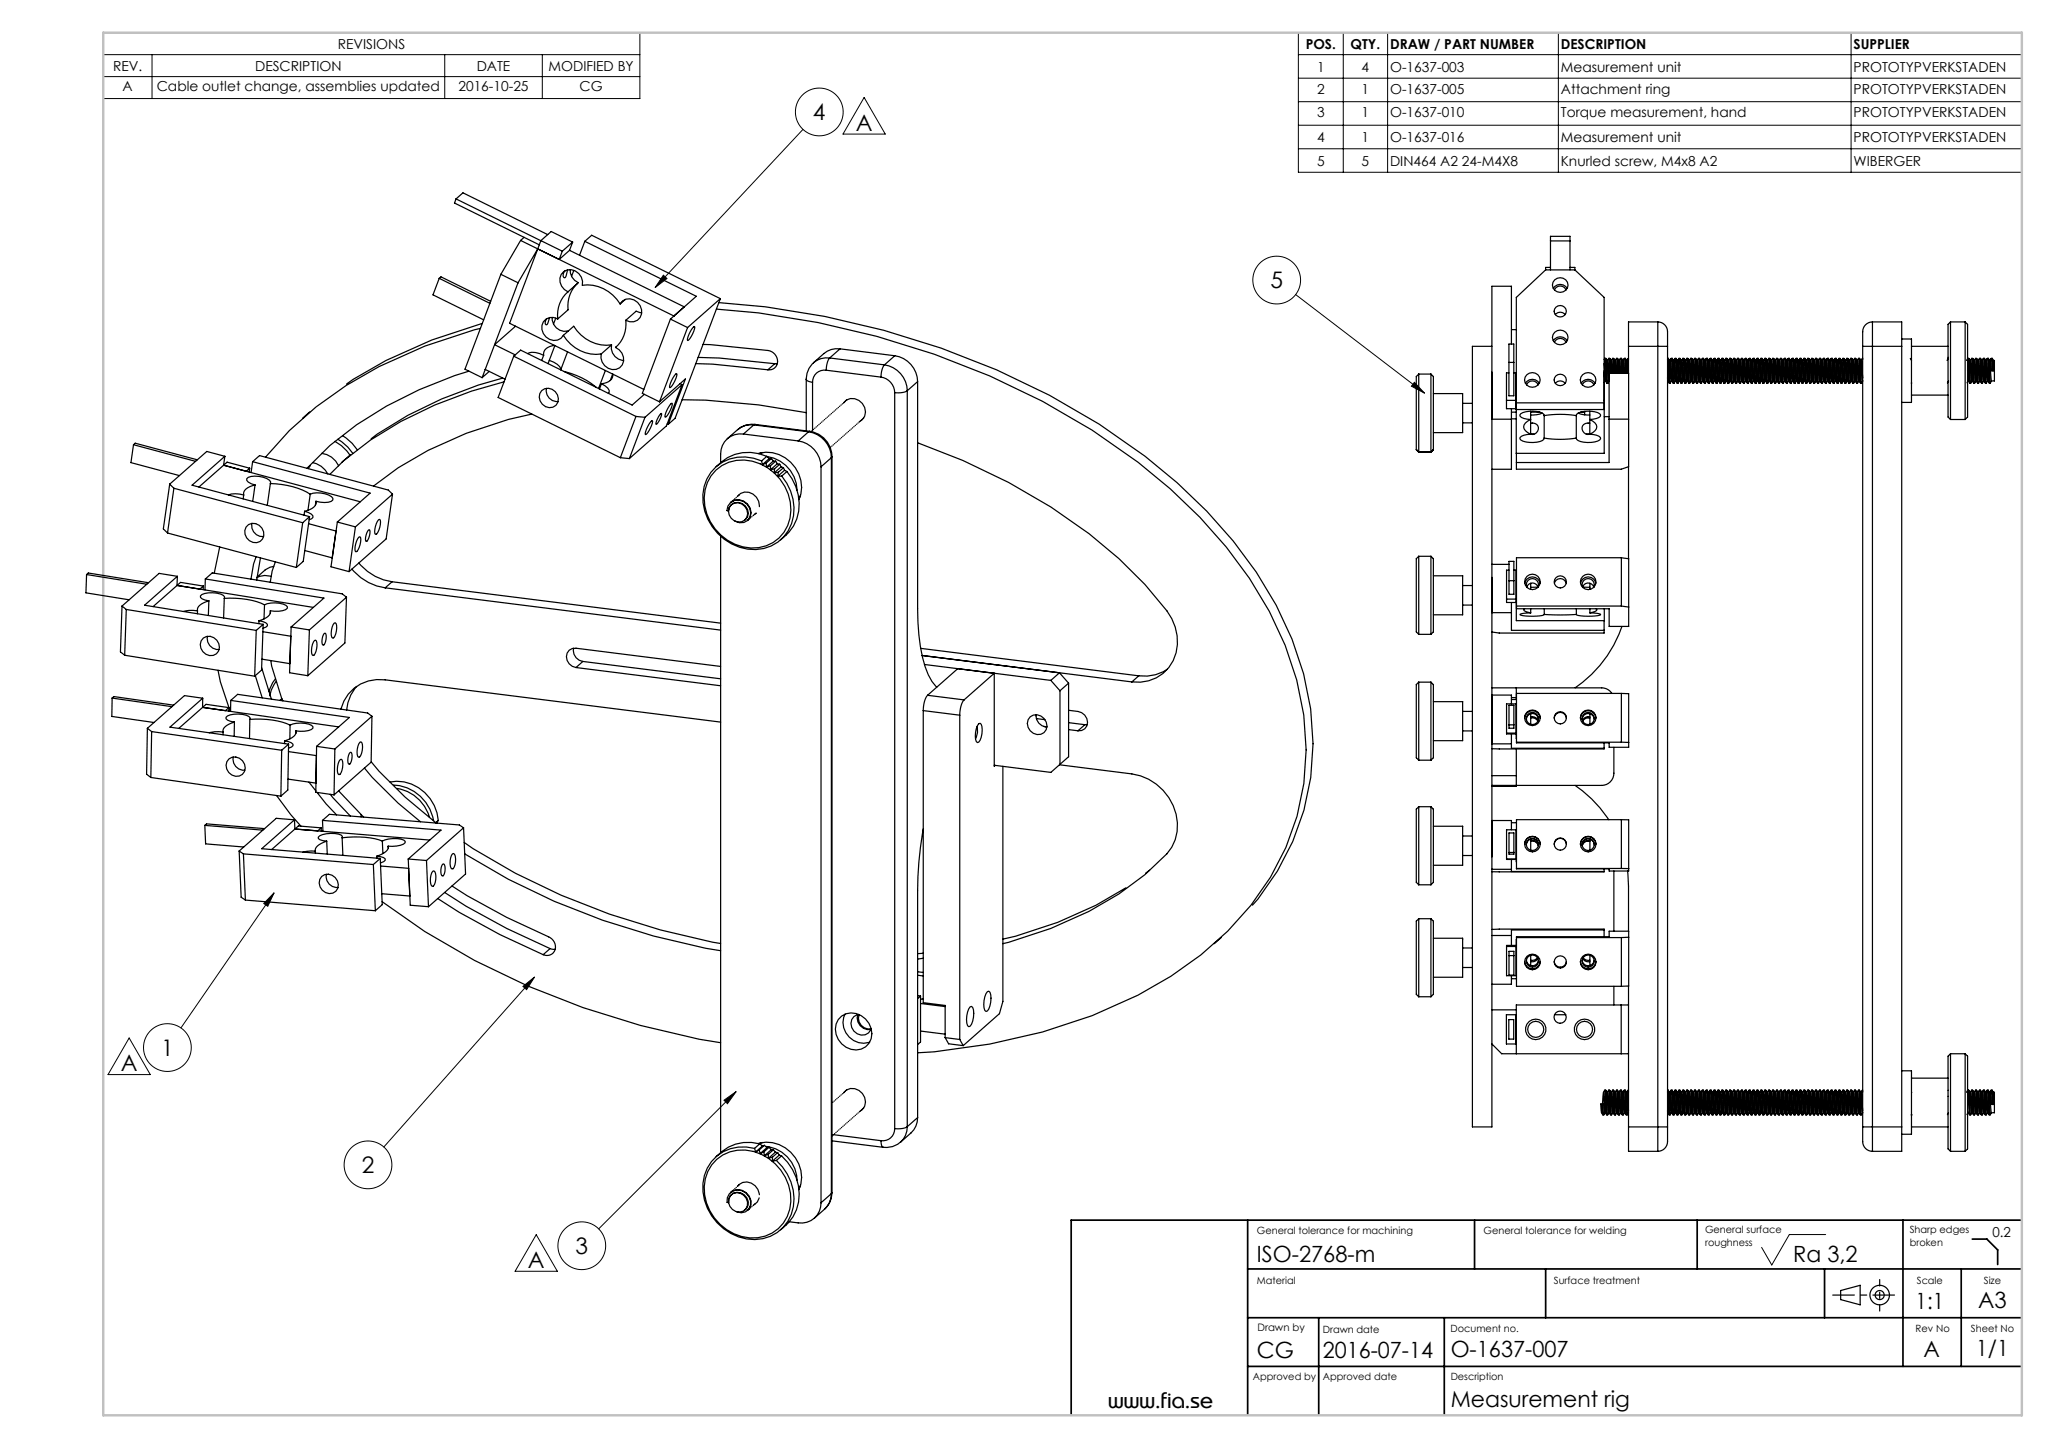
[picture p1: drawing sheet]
<svg xmlns="http://www.w3.org/2000/svg" width="420mm" height="297mm" viewBox="0 0 420 297" stroke-linecap="round" stroke-linejoin="round" font-family="sans-serif">
<defs><g id="words">
<g font-size="4.7">
<text x="166.6" y="24.6">4</text>
<text x="175.4" y="26.8">A</text>
<text x="260.4" y="59.1">5</text>
<text x="24.8" y="219.6">A</text>
<text x="33" y="216.4">1</text>
<text x="74.1" y="240.4">2</text>
<text x="118" y="257">3</text>
<text x="108.2" y="260">A</text>
</g>
<g font-size="4.6">
<text x="257.6" y="258.6">ISO-2768-m</text>
<text x="367.6" y="258.6">Ra 3,2</text>
<text x="392.7" y="268.3">1:1</text>
<text x="405.5" y="268">A3</text>
<text x="257.6" y="278.4">CG</text>
<text x="271.1" y="278.4">2016-07-14</text>
<text x="297.4" y="278.1">O-1637-007</text>
<text x="394.3" y="278.1">A</text>
<text x="405.1" y="277.9">1/1</text>
<text x="297.4" y="288.4">Measurement rig</text>
</g>
<text font-size="4.2" x="227.2" y="288.5">www.fia.se</text>
<g font-size="2.8">
<text x="69.2" y="10">REVISIONS</text>
<text x="267.6" y="10">POS.</text>
<text x="276.8" y="10">QTY.</text>
<text x="284.9" y="10">DRAW / PART NUMBER</text>
<text x="319.9" y="10">DESCRIPTION</text>
<text x="379.9" y="10">SUPPLIER</text>
<text x="23.2" y="14.5">REV.</text>
<text x="52.3" y="14.5">DESCRIPTION</text>
<text x="97.7" y="14.5">DATE</text>
<text x="112.4" y="14.5">MODIFIED BY</text>
<text x="270" y="14.7">1</text>
<text x="279.1" y="14.7">4</text>
<text x="284.9" y="14.7">O-1637-003</text>
<text x="319.9" y="14.7">Measurement unit</text>
<text x="379.9" y="14.7">PROTOTYPVERKSTADEN</text>
<text x="25.1" y="18.8">A</text>
<text x="32.1" y="18.8">Cable outlet change, assemblies updated</text>
<text x="94" y="18.8">2016-10-25</text>
<text x="118.8" y="18.8">CG</text>
<text x="270" y="19.2">2</text>
<text x="279.1" y="19.2">1</text>
<text x="284.9" y="19.2">O-1637-005</text>
<text x="319.9" y="19.2">Attachment ring</text>
<text x="379.9" y="19.2">PROTOTYPVERKSTADEN</text>
<text x="270" y="24.1">3</text>
<text x="270" y="29.1">4</text>
<text x="279.1" y="24.1">1</text>
<text x="279.1" y="29.1">1</text>
<text x="284.9" y="24.1">O-1637-010</text>
<text x="284.9" y="29.1">O-1637-016</text>
<text x="319.9" y="24.1">Torque measurement, hand</text>
<text x="319.9" y="29.1">Measurement unit</text>
<text x="379.9" y="24.1">PROTOTYPVERKSTADEN</text>
<text x="379.9" y="29.1">PROTOTYPVERKSTADEN</text>
<text x="270" y="34">5</text>
<text x="279.1" y="34">5</text>
<text x="284.9" y="34">DIN464 A2 24-M4X8</text>
<text x="319.9" y="34">Knurled screw, M4x8 A2</text>
<text x="379.9" y="34">WIBERGER</text>
<text x="408.4" y="253.5">0.2</text>
</g>
<text font-size="2.1" x="257.7" y="272.8">Drawn by</text>
<g font-size="2">
<text x="257.6" y="252.9">General tolerance for machining</text>
<text x="304.1" y="252.9">General tolerance for welding</text>
<text x="349.5" y="252.8">General surface</text>
<text x="349.5" y="255.4">roughness</text>
<text x="391.4" y="252.8">Sharp edges</text>
<text x="391.4" y="255.4">broken</text>
<text x="257.6" y="263.2">Material</text>
<text x="318.5" y="263.2">Surface treatment</text>
<text x="392.9" y="263.2">Scale</text>
<text x="406.6" y="263.2">Size</text>
<text x="271.1" y="273.2">Drawn date</text>
<text x="297.3" y="273">Document no.</text>
<text x="392.7" y="273">Rev No</text>
<text x="404" y="273">Sheet No</text>
<text x="256.8" y="282.9">Approved by</text>
<text x="271.1" y="282.8">Approved date</text>
<text x="297.4" y="282.8">Description</text>
</g>
</g></defs>
<g fill="none" stroke="#000" stroke-width=".2">
<path d="M21.2 6.7h110v13.5h-110zM21.2 11.2h110M21.2 15.7h110M31.2 11.2v9M91.2 11.2v9M111.2 11.2v9M177.1 20l4.4 7.5h-8.7zM266.1 6.7h148.3v28.6h-148.3zM266.1 16h148.3M266.1 11.2h148.3M275.3 6.7v28.6M284.4 6.7v28.6"/>
<path d="M319.4 6.7v28.6M379.4 6.7v28.6M164.6 26.5l-30.3 32.4M266.1 20.8h148.3M266.1 25.7h148.3M266.1 30.5h148.3M136 56.4l.7 .7-2.4 1.8zM265.6 60.4l26.4 20.2M289.9 78.4l2.1 2.2-2.7-1.4zM56.2 183l-19.1 27.7M56.2 183l-1.3 2.8-.8-.6zM26.5 212.8l4.3 7.5h-8.7z"/>
<path d="M107.2 202.2l2.4-1.9-1.7 2.5zM109.6 200.3l-30.9 34.8M148.4 225.5l2.5-1.8-1.8 2.5zM150.9 223.7l-28.2 28.2M109.9 253.1l4.3 7.5h-8.6zM374.2 253h-7.4l-3.6 6.3-2.1-3.6"/>
<circle cx="167.9" cy="22.9" r="4.9"/>
<circle cx="261.7" cy="57.4" r="4.9"/>
<circle cx="34.3" cy="214.7" r="4.9"/>
<circle cx="75.4" cy="238.8" r="4.9"/>
<circle cx="119.3" cy="255.3" r="4.9"/>
</g>
<g fill="none" stroke="#000" stroke-width=".25">
<path d="M90 57.1l10.4 5.1M90 57.1l.4-.4 10.2 5.1M90 57.1l-1.2 3.3 10.3 5.2M93.5 40.8l17.4 8.5M93.5 40.8l1.4-1.3 17.4 8.6M93.5 40.8l-.3 .8 17.3 8.6M102.7 56.2l3.5 1.8M102.7 56.2l-7.4 19.5 3.5 1.7M106.2 58l-7.4 19.4M106.7 49.3l31.4 15.5M106.7 49.3l-4 6.9M107.4 48.6l-.7 .7"/>
<path d="M110.2 51l-4 7M110.9 49.3l2.1-1.8 4.4 2.1M110.9 49.3l4.4 2.2M110.9 49.3l-6.4 17 27.5 13.5M116.4 55.4l-.4 1.3-.3 .3a.9 .9 0 0 1 .1-1.5M116.4 59.8a2.48 2.48 0 0 1-.8-4.2 2.58 2.58 0 0 1 2.8 .2 2.58 2.58 0 0 1 1 2.7 7.9 7.9 0 0 1 7.7 3.8M116.4 59.8a6.3 6.3 0 0 0-2.1 5.6M116.7 51.3l-2.1 1.9 .7-1.7M116.7 51.3l23.5 11.6M116.9 55.3a2.73 2.73 0 0 0 1.6 2.6l-2.1 1.9M117.4 49.6l-2.1 1.9M117.4 49.6l-.7 1.7"/>
<path d="M117.6 55.4l-.4 1.2M118.4 58.1a6.4 6.4 0 0 0-2 5.4l-2.1 1.9M119.9 49.5l22.8 11.2-5.3 4.7M119.9 49.5l1.4-1.3 26.4 13M119.9 49.5l-1.1 2.8M316.8 55.3l-6 5.7v31.9h18v-31.9l-6-5.7M316.8 55.3h6M317.8 55.3v-6.9h4v6.9M317.8 49.4h4M317.8 54.8h-1v.5M318.4 59.1a1.65 1.65 0 0 1 2.8 0M318.6 59.4a1.28 1.28 0 0 1 1.2-.8 1.28 1.28 0 0 1 1.2 .8"/>
<path d="M321.8 54.8h1v.5M96.1 76.1a80.5 80.5 0 0 0-28.5 15.2l-4.7 4.7M98.5 67.3a93.4 93.4 0 0 0-33.7 16.1l-5.5 4.8-4.9 5.5M98.9 66.3a95.5 95.5 0 0 0-27.9 12.4M99.5 75.7l4 2M100.3 76.1l-1.5 1.3M103.1 77.5a80.6 80.6 0 0 0-27 12.4M103.3 78.3a85.3 85.3 0 0 0-27.4 11.9l-5.5 4.3-2.8 2.7M105.3 73l1.4-1.2 22.9 11.2 2.5-2.2M105.3 73l25.1 12.4M105.3 73l-3.2 8.5 25.1 12.3M105.7 66.9l-4.3 3.8 4.2 2"/>
<path d="M108.2 72.5a2.58 2.58 0 0 1 2.4 0l.8 .3M111.4 72.8l-.4 1.1M112 79.6a2.25 2.25 0 0 0 2.4 2.7M112.6 65.1l-.4 1.3-.3 .2-.2-.4 .4-.9M113.2 65a2.66 2.66 0 0 0 3.3 2.8M113.6 70.8a2.01 2.01 0 0 0-2.2 2M113.7 70.8l-1.4 3.7M113.9 65.2l-.4 1.2M114.3 65.4a2.14 2.14 0 0 0-2.7 .3 2.14 2.14 0 0 0-.2 2.7 2.34 2.34 0 0 0 4.1 .3M115.5 68.7a7.9 7.9 0 0 0 7.7 3.9M115.5 68.7l2.1-1.8a7.9 7.9 0 0 0 7.8 3.8M115.6 76.1a15.6 15.6 0 0 1 6.6 3.3"/>
<path d="M116.3 72.1l-1.3 3.7a3 3 0 0 0-2.4-1.9M122.9 79.7h-.1M123.3 78.7a1.96 1.96 0 0 1 1.6 1.7l-.2 .2M123.3 78.7l-.4 1M124.1 75.9l-1.4 3.7M125.4 70.7a2.7 2.7 0 0 0 2.4 3.2M125.4 70.7l-2.2 1.9M125.6 76.7l-.5 1.3M125.6 76.7a2.07 2.07 0 0 1-2.3 2M126.2 71.2a2.48 2.48 0 0 1 .8 4.2 2.58 2.58 0 0 1-2.8-.2 2.58 2.58 0 0 1-1-2.6M126.3 71.1l-.1 .1M127.1 62.3a2.41 2.41 0 0 1 2.6-1 2.41 2.41 0 0 1 1.8 2.2 2.1 2.1 0 0 1-.9 2.2 2.1 2.1 0 0 1-2.3 0"/>
<path d="M128.2 61.4l-1.1 .9M128.3 65.7a6.3 6.3 0 0 1-2.1 5.5M131.5 64.1l-1.1-.3-2.1 1.9M137.4 65.4l3.5 1.7M137.4 65.4l-5.7 15.2 3.5 1.8M138.1 64.8h.1M138.5 76.7l.2-.1a4.1 4.1 0 0 1-1.4 2.9 3.9 3.9 0 0 1 1.2-2.8zM139.4 78.6l.4 .2M139.8 78.8l-3.2 8.5-7.6 6.7M139.8 78.8l-7.6 6.7M140.9 67.1l-5.7 15.3M142.2 67l.1-.1a4.1 4.1 0 0 1-1.3 2.9 3.9 3.9 0 0 1 1.2-2.8z"/>
<path d="M142.6 74.5l3.4 .1 11.4 1.2M143.1 73.3l4.4 .1 11.3 1.1M144.1 70.6l13.3 1.2a2.04 2.04 0 0 1 1.9 1.7 2.04 2.04 0 0 1-1.2 2.3h-.7M146.8 63.4a168.5 168.5 0 0 1 77.1 24.8 110.4 110.4 0 0 1 32.2 30.3 66.5 66.5 0 0 1 11.1 28 51.2 51.2 0 0 1-15.6 44.4l-5.4 4.8-6.2 4.4a103.2 103.2 0 0 1-37.1 13.9l-11.4 1.6-3.4 .2M147.3 62a168.9 168.9 0 0 1 78 24.9 110.4 110.4 0 0 1 32.2 30.4 66.5 66.5 0 0 1 11.2 28 50.3 50.3 0 0 1-12 40.2M147.7 61.2l-9.3 24.5-1.4 1.3M147.7 61.2l-6.8 5.9M158.8 74.5l.5 .1M158.8 74.5l-1.4 1.3M165.3 77.7l.3 .4 1 .3M165.3 77.7v10.6M166.6 78.4v9.9"/>
<path d="M166.8 74.4a4.3 4.3 0 0 0-1.5 3.3M169.4 75.9a2.43 2.43 0 0 0-2.8 2.5M169.4 75.9l11.2 1.4M170.1 73.4a4 4 0 0 0-.7 2.5M170.1 73.4l11.2 1.4M172.2 71.5a4.2 4.2 0 0 0-3.3 1l-2.1 1.8a4.2 4.2 0 0 1 3.3-.9M172.2 71.5l11.2 1.4M172.2 71.5l-2.1 1.9M180.6 77.3a3.3 3.3 0 0 1 2.8 3.2M181.3 74.8a4 4 0 0 0-.7 2.5M181.3 74.8a5.5 5.5 0 0 1 4.7 5.3M183.4 72.9a5.5 5.5 0 0 1 4.7 5.3"/>
<path d="M183.4 72.9l-2.1 1.9M188.1 78.2v46.5a34.6 34.6 0 0 0 2.2 13.6l.7 1.4 1 1.2M188.1 78.2l-2.1 1.9M290.8 76.7v15.9M290.8 76.7l-.5 .5v15l.5 .5M290.8 76.7h2.5M293.3 76.7v15.9M293.3 76.7l.5 .5v15M305.8 71h-4v160h4v-52.8M305.8 76.3v39.4M309.3 70.5h1v10.6h-1zM309.3 76.4h-.5v7.4h2"/>
<path d="M309.3 74.3h1M309.8 70.5v-11.8h-4v27.2h4M309.8 67.6h1M310.3 76.4h.5M312.7 78.6a1.65 1.65 0 0 1 2.8 0M312.9 78.9a1.28 1.28 0 0 1 1.2-.8 1.28 1.28 0 0 1 1.2 .8M318.4 69.8a1.65 1.65 0 0 1 2.8 0M318.6 70.2a1.28 1.28 0 0 1 1.2-.8 1.28 1.28 0 0 1 1.2 .8M318.8 78.6a1.3 1.3 0 0 1 2 0M318.8 64.5a1.3 1.3 0 0 1 2 0M324.1 78.6a1.65 1.65 0 0 1 2.9 0M324.3 78.9a1.28 1.28 0 0 1 1.2-.8 1.28 1.28 0 0 1 1.2 .8"/>
<path d="M328.8 74.5l.3 3.6 .3 .4h.2l.2-.4M328.8 76l.2 1.9 .1 .2M328.8 73.7l.2-.2 .3 5M328.8 76.4h.1M329 73.5h.2v.1l.4 4.9M329 78.1l-.2 .3M329.2 73.5l.2 .4M329.4 73.9h.1M329.4 73.9l.4 4.2M329.5 73.9l.3-.4 .2 3M329.5 73.9l.3 3.7M329.8 73.5h.2v.1l.2 2.9"/>
<path d="M329.8 78.1h.1M330 73.5l.3 .4M330.2 73.9l.2 2.6M330.3 73.9l.3-.4 .2 3M330.3 73.9l.2 2.6M330.6 73.5h.2M331 73.9l.2 2.6M331.1 73.9l.3-.4 .2 3M331.1 73.9l-.3-.4 .2 3M331.1 73.9l.2 2.6M331.4 73.5h.2M331.8 73.9l.2 2.6"/>
<path d="M331.9 73.9l.3-.4 .2 3M331.9 73.9l-.3-.4 .2 3M331.9 73.9l.2 2.6M332.2 73.5h.2v.1l.2 2.9M332.4 73.5l.4 .5 .1 2.5M332.6 73.9l.2 2.6M332.7 73.9l.3-.4 .2 3M333 73.5h.2v.1l.2 2.9M333.2 73.5l.2 .4M333.4 73.9h.1M333.4 73.9l.2 2.6M333.5 73.9l.2 2.6"/>
<path d="M333.8 73.5h.1M333.8 73.6v-.1l-.3 .4M333.8 71h6M333.8 71v43.5M333.8 76.5h-4v18.3h-19M339.8 66h-6v5M339.8 66v5M339.8 71h2M339.8 66a2.26 2.26 0 0 1 2 2.9v2.1M339.8 71v160M341.8 77.5l.1 .6 .3 .4h.2l.2-.4M341.8 73.5h.2v.1l.4 4.9"/>
<path d="M341.8 73.6l.3 4.9M341.8 78.1h.1M341.8 71v160M342 73.5l.3 .4M342.2 73.9l.4 4.2M342.3 73.9l.3-.4 .3 5M342.3 73.9l.4 4 .2 .6M342.6 73.5h.2v.1l.4 4.9M342.6 78.1h.1M342.8 73.5l.4 .5 .3 4.1 .3 .4h.2l.2-.4M343 73.9l.4 4 .1 .2M343.1 73.9l.3-.4 .3 5"/>
<path d="M343.4 73.5h.2M343.4 78.1l-.2 .4h-.2M343.8 73.9h.1M343.8 73.9l.4 4.2M343.8 73.9l-.2-.4 .4 5M343.9 73.9l.3-.4 .3 5M343.9 73.9l.4 4.2 .3 .4h.2l.2-.4M344.2 73.5h.2M344.2 78.1h.1M344.6 73.9l.4 4.2M344.7 73.9l.3-.4 .3 5M344.7 73.9l-.3-.4 .4 5"/>
<path d="M344.7 73.9l.4 4 .2 .6h.3M345 73.5h.2M345 78.1h.1M345.4 73.9l.4 4.2M345.5 73.9l.3-.4 .3 5M345.5 73.9l.4 4.2 .3 .4h.2l.2-.4M345.5 73.9l-.3-.4 .4 5M345.8 73.5h.2v.1l.4 4.9M345.8 78.1h.1M345.8 78.1l-.2 .4M346 73.5l.3 .4M346.2 73.9l.4 4.2"/>
<path d="M346.3 73.9l.3-.4 .4 5h.2l.2-.4M346.3 73.9l.4 4 .2 .6M346.6 73.5h.2v.1l.4 4.9M346.6 78.1h.1M346.8 73.5l.4 .5 .3 3.9 .2 .6M347 73.9l.4 4 .1 .2M347.1 73.9l.3-.4 .4 5M347.4 73.5h.2v.1l.4 4.9M347.6 73.5l.2 .4M347.8 73.9h.1M347.8 73.9l.4 4.2M347.9 73.9l.3-.4 .4 5"/>
<path d="M347.9 73.9l.4 4 .2 .6M348.2 73.5h.2v.1l.4 4.9M348.2 78.1h.1M348.2 78.1l-.2 .4h-.2M348.4 73.5l.3 .4M348.6 73.9l.4 4.2M348.7 73.9l.3-.4 .3 5M348.7 73.9l.4 4 .2 .6M349 73.5h.2v.1l.4 4.9M349 78.1h.1M349 78.1l-.2 .4h-.2M349.2 73.5l.3 .4"/>
<path d="M349.4 78.5h.2M349.4 73.9l.4 4.2M349.5 73.9l.3-.4 .3 5M349.5 73.9l.4 4.2 .3 .4h.2l.2-.4M349.8 73.5h.2v.1l.4 4.9M349.8 78.1h.1M349.8 78.1l-.2 .4M350 73.5l.3 .4M350.2 73.9l.4 4.2M350.3 73.9l.3-.4 .3 5M350.3 73.9l.4 4 .2 .6M350.6 73.5h.2"/>
<path d="M350.6 78.1h.1M351 73.9l.4 4.2M351.1 73.9l.3-.4 .3 5M351.1 73.9l-.3-.4 .4 5M351.1 73.9l.4 4 .2 .6h.3M351.4 73.5h.2M351.4 78.1h.1M351.4 78.1l-.2 .4h-.2M351.8 73.9h.1M351.8 73.9l.4 4.2M351.8 73.9l-.2-.4 .4 5M351.9 73.9l.3-.4 .3 5"/>
<path d="M351.9 73.9l.4 4.2 .3 .4h.2l.2-.4M352.2 73.5h.2v.1l.4 4.9M352.2 78.1h.1M352.2 78.1l-.2 .4M352.4 73.5l.3 .4M352.6 73.9l.4 4.2M352.7 73.9l.3-.4 .3 4.8 .1 .2h.2M352.7 73.9l.4 4 .2 .6M353 73.5h.2v.1l.4 4.9M353 78.1h.1M353.2 73.5l.3 .4M353.4 73.9l.4 4.2"/>
<path d="M353.5 73.9l.3-.4 .4 5M353.5 73.9l.4 4 .2 .6M353.8 73.5h.2v.1l.4 4.9M353.8 78.1h.1M353.8 78.1l-.2 .4M354 73.5l.3 .4M354.2 73.9l.4 4.2M354.3 73.9l.3-.4 .4 5M354.3 73.9l.4 4 .2 .6M354.6 73.5h.2v.1l.4 4.9M354.6 78.1h.1M354.6 78.1l-.2 .4h-.2"/>
<path d="M354.8 73.5l.3 .4M355 73.9l.4 4.2M355.1 73.9l.3-.4 .3 5M355.1 73.9l.4 4 .2 .6h.3M355.4 73.5h.2v.1l.4 4.9M355.4 78.1h.1M355.4 78.1l-.2 .4h-.2M355.6 73.5l.3 .4M355.8 73.9l.4 4.2M355.9 73.9l.3-.4 .3 5M355.9 73.9l.4 4.2 .3 .4h.2l.2-.4M356.2 73.5h.2v.1l.4 4.9"/>
<path d="M356.2 78.1h.1M356.2 78.1l-.2 .4M356.4 73.5l.3 .4M356.6 73.9l.4 4.2M356.7 73.9l.3-.4 .3 5M356.7 73.9l.4 4 .2 .6M357 73.5h.2M357 78.1h.1M357.4 73.9l.4 4 .1 .2M357.5 73.9l.3-.4 .3 5M357.8 73.5h.2M357.8 78.1l-.2 .4h-.2"/>
<path d="M358.2 73.9h.1M358.2 73.9l.4 4.2M358.2 73.9l-.2-.4 .4 5M358.3 73.9l.3-.4 .3 5M358.3 73.9l.4 4.2 .3 .4h.2l.2-.4M358.6 73.5h.2M358.6 78.1h.1M358.6 78.1l-.2 .4h-.2l-.3-.4-.3-4.1-.4-.5 .4 5M359 73.9l.4 4.2M359.1 73.9l.3-.4 .3 5M359.1 73.9l-.3-.4 .4 5M359.1 73.9l.4 4 .2 .6h.3"/>
<path d="M359.4 73.5h.2v.1l.4 4.9M359.4 78.1h.1M359.6 73.5l.3 .4M359.8 73.9l.4 4.2M359.9 73.9l.3-.4 .4 5M359.9 73.9l.4 4 .2 .6M360.2 73.5h.2v.1l.4 4.9M360.2 78.1h.1M360.2 78.1l-.2 .4M360.4 73.5l.3 .4M360.6 73.9l.4 4.2M360.7 73.9l.3-.4 .4 5h.2l.2-.4"/>
<path d="M360.7 73.9l.4 4 .2 .6M361 73.5h.2v.1l.4 4.9M361 78.1h.1M361 78.1l-.2 .4h-.2M361.2 73.5l.4 .5 .3 4.1 .3 .4h.2l.2-.4M361.4 73.9l.4 4 .1 .2M361.5 73.9l.3-.4 .3 5M361.8 73.5h.2v.1l.4 4.9M362 73.5l.2 .4M362.2 73.9h.1M362.2 73.9l.4 4.2M362.3 73.9l.3-.4 .3 5"/>
<path d="M362.3 73.9l.4 4.2 .3 .4h.2l.2-.4M362.6 73.5h.2v.1l.4 4.9M362.6 78.1h.1M362.8 73.5l.3 .4M363 73.9l.4 4.2M363.1 73.9l.3-.4 .3 5M363.1 73.9l.4 4 .2 .6M363.4 73.5h.2M363.4 78.1h.1M363.8 78.5h.2M363.8 73.9l.4 4.2M363.9 73.9l.3-.4 .3 5"/>
<path d="M363.9 73.9l.4 4.2 .3 .4h.2l.2-.4M363.9 73.9l-.3-.4 .4 5M364.2 73.5h.2M364.2 78.1h.1M364.2 78.1l-.2 .4M364.6 73.9l.4 4.2M364.7 73.9l.3-.4 .3 5M364.7 73.9l-.3-.4 .4 5M364.7 73.9l.4 4 .2 .6M365 73.5h.2M365 78.1h.1M365.4 73.9l.4 4.2"/>
<path d="M365.5 73.9l.3-.4 .3 5M365.5 73.9l-.3-.4 .4 5M365.5 73.9l.4 4 .2 .6h.3M365.8 73.5h.2v.1l.4 4.9M365.8 78.1h.1M365.8 78.1l-.2 .4h-.2M366 73.5l.2 .4M366.2 73.9h.1M366.2 73.9l.4 4.2M366.3 73.9l.3-.4 .4 5M366.3 73.9l.4 4 .2 .6M366.6 73.5h.2v.1l.4 4.9"/>
<path d="M366.6 78.1h.1M366.6 78.1l-.2 .4M366.8 73.5l.3 .4M367 73.9l.4 4.2M367.1 73.9l.3-.4 .3 4.8 .1 .2h.2M367.1 73.9l.4 4 .2 .6M367.4 73.5h.2v.1l.4 4.9M367.4 78.1h.1M367.4 78.1l-.2 .4h-.2M367.6 73.5l.3 .4M367.8 73.9l.4 4.2M367.9 73.9l.3-.4 .4 5"/>
<path d="M367.9 73.9l.4 4 .2 .6M368.2 73.5h.2v.1l.4 4.9M368.2 78.1h.1M368.2 78.1l-.2 .4M368.4 73.5l.3 .4M368.6 73.9l.4 4.2M368.7 73.9l.3-.4 .3 5M368.7 73.9l.4 4.2 .3 .4h.2l.2-.4M369 73.5h.2v.1l.4 4.9M369 78.1h.1M369 78.1l-.2 .4h-.2M369.2 73.5l.3 .4"/>
<path d="M369.4 73.9l.4 4.2M369.5 73.9l.3-.4 .3 5M369.5 73.9l.4 4 .2 .6h.3M369.8 73.5h.2v.1l.4 4.9M369.8 78.1h.1M370 73.5l.3 .4M370.2 73.9l.4 4.2M370.3 73.9l.3-.4 .3 5M370.3 73.9l.4 4.2 .3 .4h.2l.2-.4M370.6 73.5h.2M370.6 78.1h.1M370.6 78.1l-.2 .4"/>
<path d="M371 73.9l.4 4.2M371.1 73.9l.3-.4 .3 5M371.1 73.9l-.3-.4 .4 5M371.1 73.9l.4 4 .2 .6M371.4 73.5h.2M371.4 78.1h.1M371.8 73.9l.4 4 .1 .2M371.9 73.9l.3-.4 .3 5M372.2 73.5h.2v.1l.4 4.9M372.2 78.1l-.2 .4h-.2M372.4 73.5l.2 .4M372.6 73.9h.1"/>
<path d="M372.6 73.9l.4 4.2M372.7 73.9l.3-.4 .4 5M372.7 73.9l.4 4 .2 .6M373 73.5h.2v.1l.4 4.9M373 78.1h.1M373 78.1l-.2 .4h-.2l-.3-.4-.3-4.1-.4-.5 .4 5M373.2 73.5l.3 .4M373.4 73.9l.4 4.2M373.5 73.9l.3-.4 .4 5M373.5 73.9l.4 4 .2 .6M373.8 73.5h.2v.1l.4 4.9M373.8 78.1h.1"/>
<path d="M373.8 78.1l-.2 .4h-.2M374 73.5l.3 .4M374.2 78.5h.2M374.2 73.9l.4 4.2M374.3 73.9l.3-.4 .4 5M374.3 73.9l.4 4 .2 .6M374.6 73.5h.2v.1l.4 4.9M374.6 78.1h.1M374.6 78.1l-.2 .4M374.8 73.5l.3 .4M375 73.9l.4 4.2M375.1 73.9l.3-.4 .3 5"/>
<path d="M375.1 73.9l.4 4.1M375.4 73.5h.2v.1l.4 4.9M375.4 78.1h.1M375.4 78.1l-.2 .4h-.2M375.5 78.1l.2 .4M375.6 73.5l.4 .5 .3 4.1 .3 .4h.2l.2-.4M375.8 73.9l.4 4 .1 .2M375.9 73.9l.3-.4 .3 5M376.2 73.5h.2v.1l.4 4.9M376.2 78.1l-.2 .4h-.2M376.4 73.5l.2 .4M376.6 73.9h.1"/>
<path d="M376.6 73.9l.4 4.2M376.7 73.9l.3-.4 .3 5M376.7 73.9l.4 4.2 .3 .4h.2l.2-.4M377 73.5h.2M377 78.1h.1M377.4 73.9l.4 4.2M377.5 73.9l.3-.4 .3 5M377.5 73.9l-.3-.4 .4 5M377.5 73.9l.4 4 .2 .6M377.8 73.5h.2M377.8 78.1h.1M378.2 78.5h.2"/>
<path d="M378.2 73.9l.4 4.2M378.3 73.9l.3-.4 .3 5M378.3 73.9l.4 4.2 .3 .4h.2l.2-.4M378.3 73.9l-.3-.4 .4 5M378.6 73.5h.2M378.6 78.1h.1M378.6 78.1l-.2 .4M379 73.9l.4 4.2M379.1 73.9l.3-.4 .3 5M379.1 73.9l-.3-.4 .4 5M379.1 73.9l.4 4 .2 .6M379.4 73.5h.2v.1l.4 4.9"/>
<path d="M379.4 78.1h.1M379.6 73.5l.3 .4M379.8 73.9l.4 4.2M379.9 73.9l.3-.4 .4 5M379.9 73.9l.4 4 .2 .6M380.2 73.5h.2v.1l.4 4.9M380.2 78.1h.1M380.2 78.1l-.2 .4h-.2M380.4 73.5l.2 .4M380.6 78.5h.2M380.6 73.9h.1M380.6 73.9l.4 4.2"/>
<path d="M380.7 73.9l.3-.4 .4 5M380.7 73.9l.4 4 .2 .6M381 73.5h.2v.1l.4 4.9M381 78.1h.1M381 78.1l-.2 .4M381.2 73.5l.3 .4M381.4 73.9l.3 3.6a.82 .82 0 0 1-.1 1h-.2M381.5 73.9l.3 3.6M381.8 73.5h.1M381.8 73.6v-.1l-.3 .4M381.8 71h2M381.8 71v160"/>
<path d="M383.8 66a2.26 2.26 0 0 0-2 2.9v2.1M383.8 66v5M383.8 66h6v5M383.8 71h6M383.8 71v160M389.8 69.5h2v13h-2M389.8 71v160M391.6 73.5l.2 .4M391.8 78.5h.1M391.8 71h7.5M399.3 73.5l-.2 .4M399.4 78.1l-.2 .4"/>
<path d="M399.8 66v20M399.8 66a1.27 1.27 0 0 0-.5 1.5v18l.5 .5M399.8 66h3M402.8 66v20M402.8 66l.5 .5v19l-.5 .5M403.1 73.9l.3-.4 .3 5M403.3 76l.2 2.1 .3 .4h.2l.2-.4M403.3 77.5l.1 .6M403.4 73.5h.2M403.4 78.1h.1M403.4 78.1l-.2 .4M403.8 73.9l.4 4.2"/>
<path d="M403.9 73.9l.3-.4 .3 5M403.9 73.9l-.3-.4 .4 5M403.9 73.9l.4 4.1M404.2 73.5h.2M404.2 78.1h.1M404.3 78.1l.2 .4M404.6 73.9l.4 4 .1 .2M404.7 73.9l.3-.4 .3 5M405 73.5h.2M405 78.1l-.2 .4h-.2M405.4 73.9h.1M405.4 73.9l.4 4.2"/>
<path d="M405.4 73.9l-.2-.4 .4 5M405.5 73.9l.3-.4 .3 5M405.5 73.9l.4 4.2 .3 .4h.2l.2-.4M405.8 73.5h.2v.1l.4 4.9M405.8 78.1h.1M405.8 78.1l-.2 .4h-.2l-.3-.4-.3-4.1-.4-.5 .4 5M406 73.5l.3 .4M406.2 73.9l.4 4.2M406.3 73.9l.3-.4 .3 4.8 .1 .2h.2M406.3 73.9l.4 4 .2 .6M406.6 73.5h.2v.1l.4 4.9M406.6 78.1h.1"/>
<path d="M406.8 73.5l.3 .4M407 73.9l.4 4.2M407.1 73.9l.3-.4 .4 5M407.1 73.9l.4 4 .2 .6M407.4 73.5h.2v.1l.4 4.9M407.4 78.1h.1M407.4 78.1l-.2 .4M407.6 73.5l.3 .4M407.8 73.9l.4 4.2M407.9 73.9l.3-.4 .2 2.5M407.9 73.9l.2 2.1h.7M408.2 73.5h.2v.1l.2 2.4"/>
<path d="M408.2 78.1l-.2 .4h-.2M408.4 73.5l.2 .4h.2v2.1M408.6 73.9l.2 2.1M408.8 76v2.1h-.6M27.4 91.2l12.7 3.4M27.4 91.2l.3-.4 12.7 3.4M27.4 91.2l-.6 3.6 10 2.7M34.8 99.2l.8 .9M34.8 99.2l-1.3 9.2 .8 .9M46.1 93.5l-3.7-1-7.6 6.7M46.1 93.5l-6.7 6 24.1 6.4M46.1 93.5l-.3 1.9"/>
<path d="M51.2 96l-.7 .6-4.7-1.2 28.1 7.5M51.2 96l-.1 .8M51.2 96l-4.7-1.3-5.7 5.1M51.8 94.6l24.1 6.5-6.8 5.9M51.8 94.6l1.4-1.2 26.4 7 .9 .9M51.8 94.6l-.3 2.3M52.3 99.4l-1.1 .4a1.58 1.58 0 0 0-1.2 1.7M52.3 99.4l-.5 3.4M55.4 99.1a16 16 0 0 1 8.2 2.2M55.4 99.1l.1-.3a4.3 4.3 0 0 0-4.6-.9l-.3 .2v.4l.3 .3 1.4 .6M55.4 99.1l-.6 4.5M63.5 84.4l-1.4 1.3"/>
<path d="M63.6 95.5l-.4 .5M64.2 94.8a4.4 4.4 0 0 1 3 2.3M65.9 92.9a4.4 4.4 0 0 1 3.5 2.6M68.6 90.5a8.4 8.4 0 0 1 3.2 2.8M69.3 90l2 1.6 1 1.3M70.2 89.3a9 9 0 0 1 3 2.9M71.8 93.2l-1.7 1.6M109 84.9a80.9 80.9 0 0 0-27.4 11l-5 3.7M111 80.1a2.12 2.12 0 0 1 2.8 .2 2.12 2.12 0 0 1 .1 2.8 2.12 2.12 0 0 1-2.7-.3 2.12 2.12 0 0 1-.2-2.7zM127.2 93.8l1.8 .2M130.4 85.4l-3.2 8.4M130.4 85.4l1.8 .1"/>
<path d="M132.2 85.5l-3.2 8.5M133.5 86.3l.2-.1a4.1 4.1 0 0 1-1.4 2.9 3.9 3.9 0 0 1 1.2-2.8zM135.2 82.4l5.3-4.7-3.5 9.3M135.4 84.8l.2-.1a3.2 3.2 0 0 1-1.1 2.3l.1-.7zM136.8 86.9l.2 .1M137.6 82.7l.1-.1a4.1 4.1 0 0 1-1.3 2.9 3.9 3.9 0 0 1 1.2-2.8zM139.8 81.9l4.8 .1 10.9 1 9.8 1.6M146.8 96.3a8.8 8.8 0 0 1 11.9 .6 9.5 9.5 0 0 1 2 12.2 8.3 8.3 0 0 1-11.6 1.6 9.9 9.9 0 0 1-4.1-11.8l.8-1.4zM152.4 89a4.1 4.1 0 0 0-4.7 4.1v1.7M152.4 89l11.2 1.4M154.5 87.1a4.2 4.2 0 0 0-3.3 1l-2.1 1.8M154.5 87.1l-2.1 1.9"/>
<path d="M154.5 87.1l11.2 1.4M154.8 87a4.3 4.3 0 0 0-3.5 1.1M154.8 87l-.3 .1M154.8 87l11.2 1.4M155.4 93a7.1 7.1 0 0 1 8.4 9.4M156.1 94.5a8.4 8.4 0 0 0-9.3 1.2 8.4 8.4 0 0 0-2.3 9.1 10.7 10.7 0 0 0 12 7.6 8.3 8.3 0 0 0 6.1-10.1l-.5-1.7-.8-1.6-1.1-1.4M156.1 94.5l.2 .7M156.4 92.7l-.8 .3M157 94.9l-.7 .3M157 94.9l.1 .8M157.2 93.5a8.9 8.9 0 0 0-10.4 2.2M157.2 93.5l-1.1 1"/>
<path d="M157.2 93.5l.5 .5M157.4 93.6a7.1 7.1 0 0 1 6 6.9M157.7 94l-1.4 1.2M157.9 95.5l-.8 .2M157.9 95.5v.8M158.1 94h-.4M158.1 94l-1.1 .9M158.1 94l.4 .5M158.5 94.5l-1.4 1.2M158.5 94.5h.5M158.8 96.1l-.9 .2M158.8 96.1l-.1 .8"/>
<path d="M159 94.5l-1.1 1M159 94.5l.3 .5M159.3 95l-1.4 1.3M159.3 95l.5 .2M159.5 96.8l-.8 .1M159.5 96.8l-.1 .8M159.8 95.2l-1 .9M159.8 95.2l.3 .5M160.1 95.7l-1.4 1.2M160.1 95.7l.5 .2M160.2 97.6h-.8M160.6 95.9l-1.1 .9"/>
<path d="M160.6 95.9l.2 .5M160.8 96.4l-1.4 1.2M160.8 96.4l.5 .2M161.3 96.6a9.5 9.5 0 0 1-.2 13.1l-1.1 1M161.3 96.6l-1.1 1M163.6 90.4a5.5 5.5 0 0 1 4.7 5.3M165.7 88.5a5.5 5.5 0 0 1 4.7 5.3M165.7 88.5l-2.1 1.9M166 88.4a5.3 5.3 0 0 1 4.5 5.2M166 88.4l-.3 .1M166.5 88.2l-.1 .1M166.8 88h-.1"/>
<path d="M167.1 87.7l-.1 .1M167.3 87.5h.1M167.6 87.2v.1M167.9 87h-.1M168.2 86.7l-.1 .1M168.3 95.7v150.8M168.5 86.5l-.1 .1M168.8 86.2l-.1 .1M169 86v.1M169.3 85.7l-.1 .1M169.6 85.5l-.1 .1M169.9 85.2l-.1 .1"/>
<path d="M170.2 85l-.1 .1M170.3 91.7h-.1M170.4 93.8l-2.1 1.9M170.4 93.8v150.9M170.5 84.7l-.1 .1M170.5 93.6l-.1 .2M170.5 93.6v150.8M170.6 91.4l-.1 .1M170.7 84.5v.1M170.8 91.2h.1M171 84.2l-.1 .1M171.1 90.9l-.1 .1"/>
<path d="M171.3 84l-.1 .1M171.4 90.7h-.1M171.6 83.7l-.1 .1M171.7 90.4l-.1 .1M171.9 83.5l-.1 .1M172 90.2h-.1M172.1 83.2v.1M172.2 89.9v.1M172.4 83v.1M172.5 89.7h.1M172.7 82.7l-.1 .1M172.8 89.4l-.1 .1"/>
<path d="M172.9 82.6a2.57 2.57 0 0 1 2.9-.7 2.57 2.57 0 0 1 1.6 2.5l-.2 .9-.4 .7-.7 .4M173 82.5l-.1 .1M173.1 89.2h-.1M173.3 82.2l-.1 .1M173.4 88.9l-.1 .1M173.6 82l-.1 .1M173.7 88.7h-.1M173.9 88.4v.1M174.2 88.2h.1M174.5 87.9l-.1 .1M174.8 87.7h-.1M175.1 87.4l-.1 .1"/>
<path d="M175.4 87.2h-.1M175.6 86.9v.1M175.9 86.7h.1M176.2 86.4l-.1 .1M176.5 86.2h-.1M176.8 85.9l-.1 .1M177.1 85.7h-.1M183.4 80.5v150.8M186 80.1a4 4 0 0 1-2.6 .4M186 80.1v150.8M188.1 90.8a124 124 0 0 1 41.2 23.7l5.4 5.3 4.5 5.4a9.3 9.3 0 0 1-.8 12.8 8.4 8.4 0 0 1-6.4 1.8M290.8 92.6l-.5-.4 .5 .5"/>
<path d="M290.8 92.6h2.5M293.8 92.2l-.5 .4M293.8 80.7h6v8h-6M293.8 92.2l-.5 .5h-2.5M299.8 86.7h2M299.8 82.7h2M308.8 82.1h2M309.8 83.8v12.4h-4M309.8 84.5h1M309.8 85.8h1M310.8 82.6h18M310.8 83.9h18"/>
<path d="M310.8 92.9v3.3h21.5l1.5-.5M313.7 89a1.71 1.71 0 0 1-1.3-1.9l.3-.4 1-.7a3.1 3.1 0 0 1-2.1-.7l-.1-.2a3.9 3.9 0 0 1 3.5-.8 1.45 1.45 0 0 1 1.5 .9 20.9 20.9 0 0 1 6.6 0 1.45 1.45 0 0 1 1.5-.9 3.9 3.9 0 0 1 3.5 .8 1.31 1.31 0 0 1-1.5 .8l-.7 .1a1.71 1.71 0 0 1 1.3 1.9l-.7 .8-.6 .3M313.7 89a3.1 3.1 0 0 0-2.1 .7l-.1 .2a3.9 3.9 0 0 0 3.5 .7 1.45 1.45 0 0 0 1.5-.8M313.7 86.8a1.2 1.2 0 0 1 1.7 1.1 1.2 1.2 0 0 1-1.7 1.1M313.7 84.3v4.7M313.7 84.5h1.9M314.4 89h-.7M316.1 84.7l-1.1 .3-1.3 .1M316.5 89.8a21 21 0 0 0 6.6 0M316.5 85.1v4.7M323.1 85.1v4.7M323.5 84.7l1.1 .3 1.3 .1"/>
<path d="M324 84.5h.8M324.8 84.3v.7M325.9 89a3.1 3.1 0 0 1 2.1 .7l.1 .2a3.9 3.9 0 0 1-3.5 .7 1.45 1.45 0 0 1-1.5-.8M325.9 86.8a1.2 1.2 0 0 0-1.6 1.1 1.2 1.2 0 0 0 1.6 1.1M325.9 84.3v4.7M325.9 89h-.7M328.8 82.1h.1M328.8 85.4h1M329.8 85.9h4M391.8 81h7.5M399.8 86h3M17.7 117.8l12.4 2"/>
<path d="M17.7 117.8l.4-.3 12.3 1.9M17.7 117.8l-.1 3.7 8.9 1.4M34.3 109.3l26.4 7M35.6 100.1l26.4 7M35.6 100.1l-1.3 9.2M36.4 118.1l-.1 1.9 27.9 4.5M36.4 118.1l-3.8-.6-7.6 6.7M36.4 118.1l-6.8 6 24.3 3.9M42.1 118.7l24.3 3.9-6.7 5.9M42.1 118.7l1.4-1.3 26.6 4.3 .9 .7M42.1 118.7l-.1 2.2M45 112.1l-1.1 5.4"/>
<path d="M46.8 101.4a4.3 4.3 0 0 1 3.2 .1M50 101.5l-.2 .8M50.9 107.5a2.11 2.11 0 0 1 2.8 .7 2.11 2.11 0 0 1-.4 2.8 2.11 2.11 0 0 1-2.7-.7 2.11 2.11 0 0 1 .3-2.8zM51.6 107.3a2.25 2.25 0 0 0 2.4 2.7M52.5 114.1l-.5 1.5-.6 3.1M53.4 114.4l-.8 4.5M55.6 118.2a3.6 3.6 0 0 0-3 .2M56.1 116.1a5.9 5.9 0 0 0-3.4 2.2M56.4 115.2l-.6 1.9-.4 2.2M62 107.1l-1.3 9.2M62.4 104.8l.8 .2 .9 .7v.4l-.7 .4M62.4 104.8l-.1 .8"/>
<path d="M62.5 112.8l5.6 1.5M63.3 107.3l5.6 1.5M63.5 105.9l-1.5 1.2M63.5 105.9l-1.3 9.2-1.5 1.2M63.6 101.3a4.7 4.7 0 0 1 4.6 .9v.3a3.4 3.4 0 0 1-3.4 .2M63.6 101.3l-.5 3.3M64.8 102.7a1.58 1.58 0 0 1-1.3 1.7l-1.1 .4M64.8 102.7l-.1 .8M68.1 114.3h.1M68.9 108.8h.1M69.1 107l-1.3 9.2 3.8 1M69.1 107l3.8 1"/>
<path d="M72.1 116.7a10.9 10.9 0 0 0 6.9 3.8M72.9 108l-1.3 9.2M73.5 115.4a10.9 10.9 0 0 0 6.9 3.8M73.6 110.1l.2-.1a3 3 0 0 1-.9 3.1 3.1 3.1 0 0 1 .7-3zM75.5 108.6h.2a2.38 2.38 0 0 1-.6 2.4 2.4 2.4 0 0 1 .4-2.4zM77.6 106.5l.2-.1a3 3 0 0 1-.8 3.1 3.1 3.1 0 0 1 .6-3zM80.4 119.2l-1.4 1.3M80.4 119.2l67.3 8.5M80.5 101.3l-7.6 6.7M80.5 101.3l-1.3 9.2-7.6 6.7M147.7 109.9v126.4M149.3 104.8l-.3-.2a2.3 2.3 0 0 1 1.6-2.1 2.3 2.3 0 0 1 2.5 .9 2.13 2.13 0 0 1 .5 2.9 2.13 2.13 0 0 1-2.9 .5"/>
<path d="M149.3 104.8a2.04 2.04 0 0 1 2.2-1.8 2.04 2.04 0 0 1 1.9 2.1l-.1 .8-.6 .7M149.7 103a2.54 2.54 0 0 1 3.5 .2 2.54 2.54 0 0 1 0 3.5M149.9 103.4a2.12 2.12 0 0 1 2.8 .4 2.12 2.12 0 0 1 0 2.8 2.12 2.12 0 0 1-2.8-.4 2.12 2.12 0 0 1 0-2.8zM150.1 102.7l-.1 .1M150.2 103.2h.1M150.4 102.5h-.1M150.7 102.2l-.1 .1M150.9 102h.1M151.2 101.7l-.1 .1a2.58 2.58 0 0 1 3.1-.7 2.58 2.58 0 0 1 1.5 2.7M151.5 101.5h-.1M153.6 106.4h-.1M153.9 106.1l-.1 .1"/>
<path d="M154.1 105.9h.1M154.4 105.6v.1M154.7 105.4h-.1M154.9 105.2h.1M155 105.2l-.4 .3M164.1 101.5l-.3 .8M290.8 114v16M290.8 114l-.5 .5v15l.5 .5M290.8 114h2.5M293.3 114v16M293.3 114l.5 .5M293.8 114.5v15l-.5 .5"/>
<path d="M293.8 118h6M293.8 114.5h.1M299.8 118v8h-6M299.8 118h.1M305.8 118.3v57.3M305.8 115.7v9.9h4M305.8 115.7h3.5M309.3 115.1h1v6.7h-1zM309.3 119h1M309.3 116.9h-.5v6.6h2M310.3 116.9h.5M310.8 116.9v10.3h18v-2.4"/>
<path d="M310.8 114.3h21.5l1.5 .2v13.9h-4v-3.6h-19zM312.5 119.5a1.6 1.6 0 0 1 1.6-1.3 1.6 1.6 0 0 1 1.6 1.3M313.8 119.6v1.2M318.6 119.5a1.25 1.25 0 0 1 1.2-.9 1.25 1.25 0 0 1 1.2 .9M324 119.5a1.6 1.6 0 0 1 1.5-1.3 1.6 1.6 0 0 1 1.6 1.3M325.9 119.6v1.2M332.3 114.3v9.9M25 124.2l.9 .7M25 124.2l-.3 9.4 .9 .7M25.6 134.3l26.6 4.3M25.9 124.9l-.3 9.4M25.9 124.9l26.6 4.3"/>
<path d="M40.5 125.2a6.1 6.1 0 0 0-2.9 .1M40.5 125.2v.6M41.7 130.8a2.12 2.12 0 0 1 2.7 .4 2.12 2.12 0 0 1 0 2.8 2.12 2.12 0 0 1-2.8-.4 2.12 2.12 0 0 1 .1-2.8zM41.7 120.1l-4.7-.7-5.6 4.9M41.7 120.1l-.7 .6M41.7 120.1v.8M42.5 130.4a2.25 2.25 0 0 0 2.4 2.7M42.8 123.2l-1.5 .6a1.38 1.38 0 0 0-.8 1.4M42.8 123.2l-.1 3M44.7 137.4l.5 2.3 1.7 5.2M46 122.6a16.8 16.8 0 0 1 8.2 1.4M46 122.6v-.3a2.94 2.94 0 0 0-2.4-.8 3.1 3.1 0 0 0-2.5 .6v.3l.3 .3 1.4 .5"/>
<path d="M46 122.6l-.2 4.1M52.3 138.5l1.4 4.5M52.5 129.2l-.3 9.4M53.1 127.2l1.4 .5 .3 .3v.3l-.3 .2-.6 .3M53.1 127.2v.6M53.6 136.9l2.1 6.4M53.7 135.1l5.7 .9M53.9 129.5l5.7 .9M53.9 128l-1.4 1.2M53.9 128l-.3 9.4-1.4 1.2M54.2 124a5.6 5.6 0 0 1 4.4 .1l.3 .3v.3a3.9 3.9 0 0 1-3.5 .5M54.2 124l-.1 2.9"/>
<path d="M55.4 125.2a1.58 1.58 0 0 1-1.2 1.6l-1.1 .4M55.4 125.2v.5M55.5 135.4l.2 1.1 2.3 7.1M56.5 139.1l-.6 .8-.8 1.9M56.6 139.7l-1 1.7-.3 1.2M59.6 130.4h.1M59.7 128.5l-.3 9.4 3.7 .6M59.7 128.5l3.7 .6M63.4 129.1l-.3 9.4M64.5 131.3l.2-.1a2.86 2.86 0 0 1-.3 3.1l-.3 .1a2.86 2.86 0 0 1 .4-3.1zM66.5 129.8h.1a2.14 2.14 0 0 1-.4 2.4 2.24 2.24 0 0 1 .3-2.4zM68.5 127.7l.2-.1a2.86 2.86 0 0 1-.3 3.1l-.2 .1a2.86 2.86 0 0 1 .3-3.1z"/>
<path d="M71 122.4l-7.6 6.7M71 122.4l-.3 9.4-7.6 6.7M79 120.5l68.7 8.7M117.6 132.9a2.25 2.25 0 0 0 1.9 2.7M118.1 136.8l29.6 3.8M119.5 135.6l-1.4 1.2M119.5 135.6l28.2 3.5M147.7 136.6l-29.6-3.7a1.83 1.83 0 0 0-1.9 1.1 1.83 1.83 0 0 0 .5 2.1l.6 .5 .8 .2M188.7 132.9l44.7 5.6M189 134.4l43 5.4M189.5 136.2l25.9 3.3M196.3 137.1l-6.2 5.4"/>
<path d="M215.4 139.5l1.9 2.1M215.4 139.5l1.8-1.6 1.8 2.1M233.4 138.5l-1.4 1.3M239.3 137.2a8.4 8.4 0 0 1-5.9 1.3M290.8 139.8v16M290.8 139.8l-.5 .5v15l.5 .5M290.8 130h2.5M290.8 139.8h2.5M293.3 139.8v16M293.3 139.8a1.18 1.18 0 0 1 .5 1.5v14l-.5 .5M299.8 124h2M299.8 120h2"/>
<path d="M308.8 122.8h2M309.8 123.5v5.7h19M310.8 124.2h21.5M312.5 124.8l-.2 .2a1.78 1.78 0 0 0 1.5 .6M312.9 120.3a1.22 1.22 0 0 1 1.2-.8 1.22 1.22 0 0 1 1.2 .9M313 120.4a1.24 1.24 0 0 1 1.1-1.8 1.24 1.24 0 0 1 1.1 1.8M313.8 125.6h-.8a1.76 1.76 0 0 0-1.4 .4 9.2 9.2 0 0 0 4.9-.1M313.8 124.8v.8M315.3 120.3l-1.5 .1M316.5 125.9l3.3 .1 3.3-.1M316.5 124.8v1.1M323.1 124.8v1.1"/>
<path d="M324.4 120.4a1.24 1.24 0 0 1 1.1-1.8 1.24 1.24 0 0 1 1.1 1.8M325.9 125.6h.7a1.76 1.76 0 0 1 1.5 .4 9.2 9.2 0 0 1-5-.1M325.9 124.8v.8M326.7 120.3a1.22 1.22 0 0 0-1.1-.8 1.22 1.22 0 0 0-1.2 .8l1.5 .1M327.1 124.8l.2 .2a1.78 1.78 0 0 1-1.4 .6M328.8 127.2v2.6h-21.5l-1.5-.3M332.3 124.2l1.5 .2M332.5 128.4a25 25 0 0 1-9.6 12.6M23 143.1l12.2 1.7M23 143.1l.3-.3 12.3 1.7M23 143.1l-.1 3.7 8.7 1.3M30.2 149.3l.9 .7"/>
<path d="M30.2 149.3l-.2 9.4 .9 .7M30.9 159.4l26.7 3.8M31.1 150l-.2 9.4M31.1 150l26.6 3.8M41.6 143.1l-3.8-.5-7.6 6.7M41.6 143.1l-6.8 5.9 24.4 3.5M41.6 143.1l-.1 1.9M45.7 150.1a6.3 6.3 0 0 0-2.8 .1M45.7 150.1v.5M46.9 145l-4.7-.6-5.6 4.9M46.9 145l-.7 .7-4.7-.7 27.9 4M46.9 145v.8"/>
<path d="M46.9 155.5a2.12 2.12 0 0 1 2.8 .4 2.12 2.12 0 0 1 0 2.8 2.12 2.12 0 0 1-2.8-.4 2.12 2.12 0 0 1 0-2.8zM47 145.2l.2 .6M47.3 143.6l24.3 3.5-6.7 5.9M47.3 143.6l1.4-1.3 26.7 3.8 .8 .7M47.3 143.6v2.2M47.8 155.2a2.25 2.25 0 0 0 2.4 2.7M48.1 148l-1.6 .7a1.37 1.37 0 0 0-.8 1.4M48.1 148l-.1 2.9M51.2 147.4a16.9 16.9 0 0 1 8.3 1.2M51.2 147.4l.1-.3a2.93 2.93 0 0 0-2.4-.7 3.2 3.2 0 0 0-2.6 .6v.3l.4 .3 1.4 .4M51.2 147.4l-.1 4M57.7 153.8l-.1 9.4"/>
<path d="M57.8 143.2l-.3 .3M57.8 143.3l-.4 .3M58.3 151.9l1.4 .3 .3 .3 .1 .3-.3 .3-.7 .3M58.3 151.9v.5M59 159.7l5.8 .8M59.1 154.1l5.8 .8M59.2 152.5l-1.5 1.3M59.2 152.5l-.2 9.4-1.4 1.3M59.5 148.6a5.7 5.7 0 0 1 4.4 .1l.3 .3-.1 .3a4 4 0 0 1-3.4 .5M59.5 148.6l-.1 2.8M60.7 149.8a1.58 1.58 0 0 1-1.3 1.6l-1.1 .5M60.7 149.8l-.1 .5"/>
<path d="M64.9 154.9l-.1 5.6M64.9 154.9h.1M64.9 153l-.2 9.4 3.8 .5M64.9 153l3.7 .5M68.6 153.5l-.1 9.4M69.7 155.7l.3-.1a2.83 2.83 0 0 1-.3 3.1l-.2 .1a2.83 2.83 0 0 1 .2-3.1zM69.9 145.4a8 8 0 0 1 9.1-6.1l68.7 8.7M71.8 154.2h.1a2.11 2.11 0 0 1-.4 2.5 2.21 2.21 0 0 1 .3-2.5zM73.1 140.7a8.3 8.3 0 0 0-2 4.8M73.8 152.1h.2a2.83 2.83 0 0 1-.3 3l-.2 .1a2.83 2.83 0 0 1 .3-3.1zM74.7 157.4l1.6 1.9 5.3 5.3 4.6 3.8M76.2 156.3a80.6 80.6 0 0 0 13.3 12.4"/>
<path d="M76.2 146.8l-.1 9.4-7.6 6.7M76.2 146.8l-7.6 6.7M189.2 145.7l7.5 .9M189.2 145.7v59.8l4.5 .6v6.6M190.1 142.5a5 5 0 0 0-.9 3.2M190.1 142.5l7.5 1M196.7 146.6v66.5M197.6 143.5a5 5 0 0 0-.9 3.1M197.6 143.5l6.2-5.5v19l.2-.1M200.3 148.9a3.2 3.2 0 0 1-.3 2.5M200.6 148.3l.3-.1a2.21 2.21 0 0 1 .4 2.2 1.89 1.89 0 0 1-.9 1.8 2.21 2.21 0 0 1-.4-2.1l.1-.8zM205.6 157.1v48.2l-.7 2.5-7.5 6.5"/>
<path d="M211.2 146.9a2.17 2.17 0 0 1 2.8 .4 2.17 2.17 0 0 1 0 2.8 2.17 2.17 0 0 1-2.8-.3 2.17 2.17 0 0 1 0-2.9zM212.4 146.5a2.34 2.34 0 0 0 2.2 2.5M212.4 147.3l1.8 .2M213.9 148.9l.7 .1M217.2 156.8l14.8 1.8a10.7 10.7 0 0 1 8.9 13.5l-.7 1.6-1 1.3a62.6 62.6 0 0 1-23.8 15.3l-9.8 3.1M217.3 141.6v15.1M219 145.6l2 .2a2.15 2.15 0 0 1 1.3 3.6l-.6 .3-.7 .1M219 140v15.1l-3.6 3.2-11.6-1.4M219 140l-1.7 1.6M219 149.5l2 .3M219 148.1l3.4 .4M222.4 148.5l-1.4 1.3"/>
<path d="M222.9 148.5h-.5M290.8 155.8h2.5M293.8 143.8h6v8h-6M299.8 149.8h2M299.8 145.8h2M305.8 141h22.5a2.5 2.5 0 0 1 2.1 1.1M305.8 159h5M308.8 150.3h2M309.3 148.6h1M309.3 144.6h1v4.7h-1zM309.8 143h1M309.8 144.3v-1.8h-4v10h4"/>
<path d="M309.8 150.4v3h19M309.8 143.4h1M310.8 141v2.4M310.8 144.3v7.1M310.8 153.5v7.7h-5M310.8 144.3h-2v6.1h2M310.8 142.1l23 .1v11h-4v-.9h-19zM310.8 152.1h21.5M312.5 147.2a1.6 1.6 0 0 1 1.6-1.5 1.6 1.6 0 0 1 1.6 1.5M312.9 147.5a1.24 1.24 0 0 1 1.2-1.3 1.24 1.24 0 0 1 1.2 1.3M313.8 147l.2-.1a1.23 1.23 0 0 1 1.3 .8M313.8 147.2a1.25 1.25 0 0 1 1.4 .6"/>
<path d="M313.8 146.3v2.2M318.6 147.2a1.25 1.25 0 0 1 1.2-1.2 1.25 1.25 0 0 1 1.3 1.2M323.9 147.2a1.6 1.6 0 0 1 1.6-1.5 1.6 1.6 0 0 1 1.6 1.5M325.9 147l-.2-.1a1.22 1.22 0 0 0-1.3 .8M325.9 147.2a1.25 1.25 0 0 0-1.5 .6M325.9 146.3v2.2M326.8 147.4a1.24 1.24 0 0 0-1.3-1.2 1.24 1.24 0 0 0-1.2 1.3M328.8 152.3v1.2h-23M330.8 153.2v5.3a2.5 2.5 0 0 1-2.5 2.5h-22.5M332.3 142.1v10M332.3 152.1l1.5 .1M42 169.2l11.9 1"/>
<path d="M42 169.2l.3-.3 11.9 .9M42 169.2l.1 3.8 7.9 .6M49 174.4l.9 .6M49 174.4l.4 9.5 .9 .6M49.9 175l26.6 2.2M49.9 175l.4 9.5M56.7 163.1l2.9 3.9 2.1 2.3M60.4 168l-3.8-.3-7.6 6.7M60.4 168l-6.8 6 24.3 2M60.4 168v1.9M60.5 169.9l27.6 2.3M63.3 160.3l1.4 1.8"/>
<path d="M64.6 174.5l-2.5 .2M64.6 174.5l.1 .4M64.8 160.5h.1M65 162.4l1.8 2.4 2.2 2.2M65.8 169.7l-.7 .6-4.6-.4M65.8 169.7l-4.6-.4-5.5 4.8M65.8 169.7l.1 .7M65.9 179.7a2.12 2.12 0 0 1 2.8 .2 2.12 2.12 0 0 1 .1 2.8 2.12 2.12 0 0 1-2.8-.3 2.12 2.12 0 0 1-.1-2.7zM66.1 168.2l24.3 1.9-6.7 6M66.1 168.2l1.4-1.3 26.7 2.2 .8 .6M66.1 168.2l.1 2.2M66.9 179.2a2.25 2.25 0 0 0 2.4 2.7"/>
<path d="M67 172.4l-1.6 .7a1.36 1.36 0 0 0-.8 1.4M67 172.4l.1 2.7M67.7 162.8l4.1 4.5M69.4 162.1l5.1 5.4M70.1 171.7a17.6 17.6 0 0 1 8.3 .7M70.1 171.7l.1-.3a2.9 2.9 0 0 0-2.4-.6 3.5 3.5 0 0 0-2.6 .8l.1 .3 .3 .2 1.4 .3M70.1 171.7l.2 3.6M74 167v.4M76.5 177.2l.4 9.5M77.2 175.5l.8 .1 1 .4v.3l-.3 .3-.7 .3M77.2 175.5l.1 .4M77.9 176l-1.4 1.2"/>
<path d="M77.9 176l.5 9.4-1.5 1.3M78 177.5l5.8 .5M78.4 172.4a6 6 0 0 1 4.4-.2l.3 .3-.1 .2a4.3 4.3 0 0 1-3.4 .7M78.4 172.4l.1 2.6M79.6 173.4a1.59 1.59 0 0 1-1.3 1.6l-1.1 .5M79.6 173.4v.4M80 160.3a8.6 8.6 0 0 1 9.8 7.9M80.7 160.9a8.8 8.8 0 0 1 8.2 7.3M81.3 161.6a8.2 8.2 0 0 1 6.7 5.9M83.7 176.1l.4 9.4 3.7 .3M83.7 176.1l3.7 .3M83.8 178l.2 5.7"/>
<path d="M83.8 178h.1M87.4 176.4l.4 9.4M88.7 178.6l.2-.1a2.74 2.74 0 0 1-.1 3.1l-.2 .1a2.74 2.74 0 0 1 .1-3.1zM89.6 168.5l-.2 .1M89.6 168.5l.1 .2M89.8 168.2l-.5 .4M89.8 168.2l-.2 .3M90.7 177.1h.2a2.01 2.01 0 0 1-.2 2.5 2.14 2.14 0 0 1 0-2.5zM92.8 175l.2-.1a2.74 2.74 0 0 1-.1 3.1l-.2 .1a2.74 2.74 0 0 1 .1-3.1zM95 169.7l-7.6 6.7M95 169.7l.4 9.4-7.6 6.7M95.2 172.7a139.1 139.1 0 0 0 52.5 20.7"/>
<path d="M95.3 175a141.2 141.2 0 0 0 52.4 19.9M189.2 169.9a73.4 73.4 0 0 0-1.1 12.7v46.5M235.6 178.4l-.8 .6M290.8 165.4v16M290.8 165.4l-.5 .5v13.9a1.28 1.28 0 0 0 .5 1.6M290.8 165.4h2.5M293.3 165.4v16M293.3 165.4a1.33 1.33 0 0 1 .5 1.5v14l-.5 .5M293.8 169.4h6v8h-6M299.8 175.4h2M299.8 171.4h2M305.8 178.2h4"/>
<path d="M308.8 176.1h2M309.3 170.7h1v4.4h-1zM309.3 174.7h1M309.8 170.1v-1.9h-4v10M309.8 176.2v2.4h19M309.8 168.6h1M310.8 170.1v6.5M310.8 170.1h-2v6.1h2M310.8 168h23v10.5h-4v-.4h-19zM310.8 178h21.5M312.5 173a1.6 1.6 0 0 1 1.6-1.5 1.6 1.6 0 0 1 1.6 1.5M312.9 173.2a1.24 1.24 0 0 1 1.2-1.3 1.24 1.24 0 0 1 1.2 1.3"/>
<path d="M313.8 172.3h.2a1.23 1.23 0 0 1 1.3 1M313.8 172.4a1.25 1.25 0 0 1 1.5 1M313.8 172v2.3M318.6 173a1.25 1.25 0 0 1 1.2-1.2 1.25 1.25 0 0 1 1.3 1.2M322.9 161a25 25 0 0 1 6.9 7M323.9 173a1.6 1.6 0 0 1 1.6-1.5 1.6 1.6 0 0 1 1.6 1.5M324.3 173.1a1.24 1.24 0 0 1 1.3-1.2 1.24 1.24 0 0 1 1.2 1.3M325.9 172.3h-.2a1.23 1.23 0 0 0-1.4 1M325.9 172.4a1.25 1.25 0 0 0-1.6 1M325.9 172v2.3M328.8 178.1v.6h-23M330.8 178.5v12.4"/>
<path d="M332.3 168v10M332.3 178h1.5M333.6 178.5l.2 3.2v9.2M50.3 184.5l26.6 2.2M78.3 183.2l5.7 .5M78.3 184.8a153.2 153.2 0 0 0 52.9 25.4l12.1 2.8 4.4 .7M84 183.6v.1M89.7 184.2l4.4 2.8 8.4 4.6 8.8 4.1M91.1 182.9l4.4 2.8 8.4 4.6 8.9 4.1M92.6 181.6a136.3 136.3 0 0 0 20.2 10.6 1.89 1.89 0 0 1 1 2.3 1.89 1.89 0 0 1-2.1 1.3l-.4-.1M112.8 194.4l1 .2M112.8 194.4l-1.5 1.3"/>
<path d="M188.1 199.2l1.1 .1M188.1 199.9l1.1 .1M189.2 195.4l-1.1 .1M189.2 196.4l-1.1 .2M230.8 182a79.7 79.7 0 0 1-25.2 10.5M250.3 192.2l-1.4 1.2M290.8 188.3v16M290.8 188.3l-.5 .5v15l.5 .5M290.8 181.4h2.5M290.8 188.3h2.5M293.3 188.3v16M293.3 188.3l.5 .5v15l-.5 .5"/>
<path d="M293.8 192.3h6v8h-6M299.8 198.3h2M299.8 194.3h2M305.8 191.7h4M305.8 190.5l23-.1v1.6M308.8 194h2M309.3 195h1v4.9h-1zM309.3 195.9h1M309.8 200v1.7h-4M310.8 193.8h-2v6.2h2M310.8 192.6v7.4M310.8 192h19v-1.1h4v11.2l-23 .1z"/>
<path d="M310.8 192.2h21.5M312.5 197.1a1.6 1.6 0 0 0 1.6 1.5 1.6 1.6 0 0 0 1.6-1.5M312.9 196.9a1.23 1.23 0 0 0 1.2 1.1 1.23 1.23 0 0 0 1.2-1M313.8 195.8v2.1M315.2 196.3a1.25 1.25 0 0 1-1.4 .5M315.2 196.4a1.2 1.2 0 0 1-1.4 .7M318.6 197.1a1.25 1.25 0 0 0 1.2 1.1 1.25 1.25 0 0 0 1.3-1.1M323.9 197.1a1.6 1.6 0 0 0 1.6 1.5 1.6 1.6 0 0 0 1.6-1.5M324.5 196.5a1.19 1.19 0 0 0 1.4 .6M324.5 196.3a1.25 1.25 0 0 0 1.4 .5M325.9 195.8v2.1M326.8 196.8a1.23 1.23 0 0 1-1.2 1.2 1.23 1.23 0 0 1-1.3-1.1"/>
<path d="M328.8 190.6h-19v3.2M332.3 192.2v10M333.8 192.1l-1.5 .1M172.5 208.3a4.1 4.1 0 0 1 5 .6 4.1 4.1 0 0 1 .6 4.9 3.7 3.7 0 0 1-6.3-.7 3.7 3.7 0 0 1 .7-4.8zM173.2 207.9a4.2 4.2 0 0 0 .7 4.5 4.2 4.2 0 0 0 4.4 1.2M175.8 208a2.39 2.39 0 0 0 2.7 3M176 207.9a1.98 1.98 0 0 0-1.6 1.4 1.98 1.98 0 0 0 .6 2.1 1.98 1.98 0 0 0 2 .8 1.98 1.98 0 0 0 1.6-1.4M176.1 208a2.23 2.23 0 0 0 2.4 2.9M188.1 204.1l.6 .1M188.7 205.7l5 .6M188.7 211.3l5 .7M188.7 204.2l-.6 .5"/>
<path d="M188.7 204.2v9.4l-.6 .5M189.2 204.7l-.5 .1M193.7 212.7l3 .4M193.7 212.7l.7 1.2 3 .4M196.7 213.1l.7 1.2M198.9 206.4l.2-.1a2.32 2.32 0 0 1 .4 2.2 1.99 1.99 0 0 1-.9 1.9 2.32 2.32 0 0 1-.4-2.2l.4-1.4zM202.4 203.3l.3-.1a2.32 2.32 0 0 1 .4 2.2 1.99 1.99 0 0 1-1 1.9 2.32 2.32 0 0 1-.4-2.2l.2-.8zM290.8 204.3h2.5M305.8 214l2 2h26M305.8 207h5M309.3 209h1v4h-1zM309.8 200.6h1"/>
<path d="M310.8 208h-2v6h2M318.6 208h2.3M330.8 202.2v3.8M332.3 206v10M333.8 206h-23v10M333.8 202.1v28.9M389.8 219.5h2v13h-2M399.8 216v20M399.8 216a1.26 1.26 0 0 0-.5 1.5v18l.5 .5M399.8 216h3M402.8 216v20M402.8 216l.5 .5v19l-.5 .5"/>
<path d="M146.9 237.6a8.9 8.9 0 0 1 12 .9 9.4 9.4 0 0 1 1.7 12.2 8.4 8.4 0 0 1-11.7 1.3 9.9 9.9 0 0 1-3.8-11.9l.8-1.3zM154.7 235.4a8.3 8.3 0 0 0-10.3 10.6 10.7 10.7 0 0 0 12 7.9 8.2 8.2 0 0 0 6.2-10 11.1 11.1 0 0 0-3.5-6M154.7 235.4l.2 .7M155.4 234.4a7.1 7.1 0 0 1 8.4 9.4M155.6 235.7l-.7 .4M155.6 235.7l.2 .8M155.7 234.5a8.8 8.8 0 0 0-8.9 2.6M155.7 234.5l-1 .9M155.7 234.5l.6 .4M156.3 234.9l-1.4 1.2M156.4 234.2l-.8 .2M156.6 236.1l-.8 .4"/>
<path d="M156.6 236.1l.1 .8M156.7 234.8l-.4 .1M156.7 234.8l-1.1 .9M156.7 234.8l.5 .4M157.1 235a7.1 7.1 0 0 1 6.3 6.9M157.2 235.2l-1.4 1.3M157.5 236.6l-.8 .3M157.5 236.6v.8M157.6 235.2h-.4M157.6 235.2l-1 .9M157.6 235.2l.5 .5M158.1 235.7l-1.4 1.2"/>
<path d="M158.1 235.7h.4M158.3 237.2v.8M158.5 235.7l-1 .9M158.5 235.7l.4 .5M158.9 236.2l-1.4 1.2M158.9 236.2h.5M159.1 237.9l-.8 .1M159.4 236.2l-1.1 1-.8 .2M159.4 236.2l.3 .6M159.7 236.8l-1.4 1.2M159.7 236.8l.5 .1M160.2 236.9a10 10 0 0 1 2.3 12.5l-.9 1.3-1.6 1.4"/>
<path d="M160.2 236.9l-1.1 1M170.5 233.8l10.5 1.4M170.6 232.8h-.1M170.7 225.9v.1M170.8 232.6l9.8 1.2M170.8 232.6h.1M171 225.7h.1M171.1 232.3l-.1 .1M171.3 225.4l-.1 .1M171.4 232.1h-.1M171.6 225.2h-.1M171.7 231.8l-.1 .1"/>
<path d="M171.9 224.9l-.1 .1M172 231.6h-.1M172.2 224.7h-.1M172.3 231.3l-.1 .1M172.4 224.4v.1M172.5 231.1h.1M172.7 224.2h.1M172.8 230.8l-.1 .1M172.9 224a2.57 2.57 0 0 1 2.9-.7 2.57 2.57 0 0 1 1.6 2.6l-.2 .8-.4 .7-.6 .4M173 223.9l-.1 .1M173.1 230.6h-.1M173.3 223.7h-.1"/>
<path d="M173.4 230.3l-.1 .1M173.6 223.4l-.1 .1M173.7 230.1h-.1M173.9 229.8v.1M174.2 229.6h.1M174.5 229.3l-.1 .1M174.8 229.1h-.1M175.1 228.8l-.1 .1M175.4 228.6l-.1 .1M175.6 228.3v.1M175.9 228.1v.1M176.2 227.8l-.1 .1"/>
<path d="M176.5 227.6l-.1 .1M176.8 227.3l-.1 .1M177.1 227.1l-.1 .1M180.6 233.8l.1 .9 .3 .5M183.4 231.3a2.43 2.43 0 0 1-2.8 2.5M184.6 234.1a4.3 4.3 0 0 1-3.6 1.1M186 230.9a4 4 0 0 1-2.6 .4M186 230.9a4.2 4.2 0 0 1-1.4 3.2M188.1 229.1a4.2 4.2 0 0 1-1.4 3.1l-2.1 1.9M188.1 229.1l-2.1 1.8M328.1 226.3l.2 1.7M328.1 226.3l.3 .1"/>
<path d="M328.1 226.3h.7M328.3 228.1l.2 .4h.2M328.4 226.4l.1 2.1M328.4 226.4h.2M328.6 226.4l.1 2.1M328.7 228.5l.4-.4 .2 .4h.2l.3-.4 .3 .4h.2M328.8 226.3l.2 1.7M328.8 224.8l.3 3.2M328.8 224.8l-.1-.9-.2 2.4M328.8 224.8v1.5M328.8 226.3l-.2 .1M328.9 223.5l-.2 .4"/>
<path d="M328.9 223.5h.2M328.9 223.5l.4 5M329.1 223.5l.4 5M329.1 223.5l.4 .4M329.4 223.9l.4 4.1M329.5 223.9l.4 4.1M329.7 223.5l-.2 .4M329.9 223.5h-.2l.4 5M329.9 223.5l.4 5M329.9 223.5l.3 .4 .3-.4M330.2 223.9l.4 4.1M330.3 223.9l.4 4.1"/>
<path d="M330.3 228.5l.3-.4 .3 .4h.2M330.5 223.5h.2M330.5 223.5l.4 5M330.7 223.5l.4 5M330.7 223.5l.3 .4 .3-.4M331 223.9l.4 4.1M331.1 223.9l.4 4.1M331.3 223.5h.2M331.3 223.5l.4 5M331.5 228.1l.2 .4M331.5 228.1l-.4 .4M331.5 223.5l.4 5"/>
<path d="M331.5 223.5l.4 .4M331.8 223.9l.4 4.1M331.9 223.9l.4 4.1M332.1 223.5l-.2 .4M332.1 223.5h.2l.1 .3 .3 4.7M332.1 223.5l.4 5M332.2 228.1l-.3 .4h-.2M332.3 223.5l.3 .4 .3-.4M332.6 223.9l.4 4.1M332.7 223.9l.4 4.1M332.9 223.5h.2M332.9 223.5l.4 5"/>
<path d="M333.1 223.5l.4 5M333.1 223.5l.4 .4M333.4 223.9l.4 4.1M333.5 223.9l.3 3.8M333.7 223.5l-.2 .4M333.8 228.1h.1M333.8 228.1l-.4 .4-.3-.4-.5 .4-.4-.4M333.8 223.5v.3M333.8 231v5h6M333.8 231h6M339.8 231v5M339.8 231h2"/>
<path d="M341.8 223.5h.1M341.8 227.7l.1 .3M341.8 223.8l.3 4.7M341.8 231v1.7a3.3 3.3 0 0 1-.9 2.9l-1.1 .4M341.8 228.1h.1M341.9 228.1l.2 .4M341.9 223.5l.4 5 .3-.4M341.9 223.5l.4 .4M342.1 228.5h.2M342.2 223.9l.4 4.1M342.3 223.9l.4 4.1M342.5 223.5l-.2 .4"/>
<path d="M342.5 223.5h.2l.1 .3 .3 4.7M342.5 223.5l.4 5M342.6 228.1l.3 .4h.2l.4-.4 .2 .4h.2l.3-.4 .3 .4h.2M342.7 223.5l.3 .4 .3-.4M343 223.9l.4 4.1M343.1 223.9l.4 4.1M343.3 223.5h.2M343.3 223.5l.4 5M343.5 223.5l.4 5M343.5 223.5l.4 .4M343.8 223.9l.4 4.1M343.9 223.9l.4 4.1"/>
<path d="M344.1 223.5l-.2 .4M344.3 223.5h-.2l.4 5M344.3 223.5l.4 5M344.3 223.5l.3 .4 .3-.4M344.6 223.9l.4 4.1M344.7 223.9l.4 4.1M344.9 223.5h.2M344.9 223.5l.4 5M345.1 223.5l.4 5M345.1 223.5l.3 .4 .3-.4M345.4 223.9l.4 4.1M345.5 223.9l.4 4.1"/>
<path d="M345.7 223.5h.2M345.7 223.5l.4 5M345.9 228.1l.2 .4M345.9 228.1l-.5 .4-.4-.4-.3 .4M345.9 223.5l.4 5M345.9 223.5l.4 .4M346.2 223.9l.4 4.1M346.3 223.9l.4 4.1M346.5 223.5l-.2 .4M346.5 223.5h.2l.1 .3 .3 4.7M346.5 223.5l.4 5M346.6 228.1l.3 .4h.2l.4-.4 .2 .4h.2l.3-.4 .3 .4h.2"/>
<path d="M346.6 228.1l-.3 .4h-.2M346.7 223.5l.3 .4M347 223.9l.4 4.1M347.1 223.9l.4 4.1M347.3 223.5l-.3 .4M347.3 223.5h.2M347.3 223.5l.4 5M347.5 223.5l.4 5M347.5 223.5l.4 .4M347.8 223.9l.4 4.1M347.9 223.9l.4 4.1M348.1 223.5l-.2 .4"/>
<path d="M348.3 223.5h-.2l.4 5M348.3 223.5l.4 5M348.3 223.5l.3 .4 .3-.4M348.6 223.9l.4 4.1M348.7 223.9l.4 4.1M348.9 223.5h.2M348.9 223.5l.4 5M349 228.1l.3 .4h.2l.4-.4 .2 .4M349 228.1l-.3 .4M349.1 223.5l.4 5M349.1 223.5l.3 .4 .3-.4M349.4 223.9l.4 4.1"/>
<path d="M349.5 223.9l.4 4.1M349.7 223.5h.2M349.7 223.5l.4 5M349.9 223.5l.4 5M349.9 223.5l.4 .4M350.2 223.9l.4 4.1M350.3 223.9l.4 4.1M350.5 223.5l-.2 .4M350.6 228.1l.3 .4h.2l.4-.4 .2 .4h.2l.4-.4M350.6 228.1l-.3 .4h-.2M350.7 223.5l.3 .4M350.9 228.5l-.4-5h.2l.1 .3 .3 4.7"/>
<path d="M351 223.9l.4 4.1M351.1 223.9l.4 4.1M351.3 223.5l-.3 .4M351.3 223.5h.2M351.3 223.5l.4 5M351.5 223.5l.4 5M351.5 223.5l.3 .4 .3-.4M351.8 223.9l.4 4.1M351.9 223.9l.4 4.1M352.3 228.1l.2 .4M352.3 223.5h-.2l.4 5M352.3 223.5l.4 5"/>
<path d="M352.3 223.5l.3 .4 .3-.4M352.5 228.5h.2M352.6 223.9l.4 4.1M352.7 223.9l.4 4.1M352.9 223.5h.2M352.9 223.5l.4 5M353 228.1l.3 .4h.2l.4-.4 .2 .4M353 228.1l-.3 .4M353.1 223.5l.4 5M353.1 223.5l.3 .4 .3-.4M353.4 223.9l.4 4.1M353.5 223.9l.4 4.1"/>
<path d="M353.7 223.5h.2M353.7 223.5l.4 5M353.9 223.5l.4 5M353.9 223.5l.4 .4M354.2 223.9l.4 4.1M354.3 223.9l.4 4.1M354.5 223.5l-.2 .4M354.7 223.5l.3 .4M354.9 228.5l-.4-5h.2l.1 .3 .3 4.7M355 223.9l.4 4.1M355.1 223.9l.4 4.1M355.3 223.5l-.3 .4"/>
<path d="M355.3 223.5h.2M355.3 223.5l.4 5M355.5 223.5l.4 5M355.5 223.5l.3 .4 .3-.4M355.8 223.9l.4 4.1M355.9 223.9l.4 4.1M356.1 223.5h.2M356.1 223.5l.4 5M356.3 228.1l.2 .4M356.3 228.1l-.4 .4h-.2l-.2-.4-.4 .4h-.2l-.2-.4-.4 .4h-.2M356.3 223.5l.4 5M356.3 223.5l.4 .4"/>
<path d="M356.5 228.5h.2M356.6 223.9l.4 4.1M356.7 223.9l.4 4.1M356.9 223.5l-.2 .4M356.9 223.5h.2l.1 .3 .3 4.7M356.9 223.5l.4 5M357 228.1l.3 .4h.2l.4-.4 .2 .4h.2l.3-.4 .3 .4h.2M357 228.1l-.3 .4M357.1 223.5l.3 .4 .3-.4M357.4 223.9l.4 4.1M357.5 223.9l.4 4.1M357.7 223.5h.2"/>
<path d="M357.7 223.5l.4 5M357.9 223.5l.4 5M357.9 223.5l.4 .4M358.2 223.9l.4 4.1M358.3 223.9l.4 4.1M358.5 223.5l-.2 .4M358.7 223.5h-.2l.4 5M358.7 223.5l.4 5M358.7 223.5l.3 .4 .3-.4M359 223.9l.4 4.1M359.1 223.9l.4 4.1M359.3 223.5h.2"/>
<path d="M359.3 223.5l.4 5M359.5 223.5l.4 5M359.5 223.5l.3 .4 .3-.4M359.8 223.9l.4 4.1M359.9 223.9l.4 4.1M360.1 223.5h.2M360.1 223.5l.4 5M360.3 228.1l.2 .4M360.3 228.1l-.5 .4-.4-.4-.3 .4M360.3 223.5l.4 5M360.3 223.5l.4 .4M360.6 223.9l.4 4.1"/>
<path d="M360.7 223.9l.4 4.1M360.9 223.5l-.2 .4M360.9 223.5h.2l.1 .3 .3 4.7M360.9 223.5l.4 5M361 228.1l.3 .4h.2l.4-.4 .2 .4h.2l.3-.4 .3 .4h.2M361 228.1l-.3 .4h-.2M361.1 223.5l.3 .4M361.4 223.9l.4 4.1M361.5 223.9l.4 4.1M361.7 223.5l-.3 .4M361.7 223.5h.2M361.7 223.5l.4 5"/>
<path d="M361.9 223.5l.4 5M361.9 223.5l.4 .4M362.2 223.9l.4 4.1M362.3 223.9l.4 4.1M362.5 223.5l-.2 .4M362.7 223.5h-.2l.4 5M362.7 223.5l.4 5M362.7 223.5l.3 .4 .3-.4M363 223.9l.4 4.1M363.1 223.9l.4 4.1M363.3 223.5h.2M363.3 223.5l.4 5"/>
<path d="M363.4 228.1l.3 .4h.2l.4-.4 .2 .4M363.4 228.1l-.3 .4M363.5 223.5l.4 5M363.5 223.5l.3 .4 .3-.4M363.8 223.9l.4 4.1M363.9 223.9l.4 4.1M364.1 223.5h.2M364.1 223.5l.4 5M364.3 223.5l.4 5M364.3 223.5l.4 .4M364.6 223.9l.4 4.1M364.7 223.9l.4 4.1"/>
<path d="M364.9 223.5l-.2 .4M365.1 223.5l.3 .4M365.3 228.5l-.4-5h.2l.1 .3 .3 4.7M365.4 223.9l.4 4.1M365.5 223.9l.4 4.1M365.7 223.5l-.3 .4M365.7 223.5h.2M365.7 223.5l.4 5M365.9 223.5l.4 5M365.9 223.5l.3 .4 .3-.4M366.2 223.9l.4 4.1M366.3 223.9l.4 4.1"/>
<path d="M366.7 228.1l.2 .4M366.7 228.1l-.4 .4h-.2l-.2-.4-.4 .4h-.2l-.2-.4-.4 .4h-.2M366.7 223.5h-.2l.4 5M366.7 223.5l.4 5M366.7 223.5l.3 .4 .3-.4M366.9 228.5h.2M367 223.9l.4 4.1M367.1 223.9l.4 4.1M367.3 223.5h.2M367.3 223.5l.4 5M367.4 228.1l.3 .4h.2l.4-.4 .2 .4M367.4 228.1l-.3 .4"/>
<path d="M367.5 223.5l.4 5M367.5 223.5l.3 .4 .3-.4M367.8 223.9l.4 4.1M367.9 223.9l.4 4.1M368.1 223.5h.2M368.1 223.5l.4 5M368.3 223.5l.4 5M368.3 223.5l.4 .4M368.6 223.9l.4 4.1M368.7 223.9l.4 4.1M368.9 223.5l-.2 .4M369.1 223.5l.3 .4"/>
<path d="M369.3 228.5l-.4-5h.2l.1 .3 .3 4.7M369.4 223.9l.4 4.1M369.5 223.9l.4 4.1M369.7 223.5l-.3 .4M369.7 223.5h.2M369.7 223.5l.4 5M369.9 223.5l.4 5M369.9 223.5l.3 .4 .3-.4M370.2 223.9l.4 4.1M370.3 223.9l.4 4.1M370.5 223.5h.2M370.5 223.5l.4 5"/>
<path d="M370.7 228.1l.2 .4M370.7 228.1l-.4 .4h-.2l-.2-.4-.4 .4h-.2l-.2-.4-.4 .4h-.2M370.7 223.5l.4 5M370.7 223.5l.4 .4M370.9 228.5h.2M371 223.9l.4 4.1M371.1 223.9l.4 4.1M371.3 223.5l-.2 .4M371.3 223.5h.2l.1 .3 .3 4.7M371.3 223.5l.4 5M371.4 228.1l.3 .4h.2l.4-.4 .2 .4h.2l.3-.4 .3 .4h.2M371.4 228.1l-.3 .4"/>
<path d="M371.5 223.5l.3 .4 .3-.4M371.8 223.9l.4 4.1M371.9 223.9l.4 4.1M372.1 223.5h.2M372.1 223.5l.4 5M372.3 223.5l.4 5M372.3 223.5l.4 .4M372.6 223.9l.4 4.1M372.7 223.9l.4 4.1M372.9 223.5l-.2 .4M373.1 223.5h-.2l.4 5M373.1 223.5l.4 5"/>
<path d="M373.1 223.5l.3 .4 .3-.4M373.4 223.9l.4 4.1M373.5 223.9l.4 4.1M373.7 223.5h.2M373.7 223.5l.4 5M373.9 223.5l.4 5M373.9 223.5l.3 .4 .3-.4M374.2 223.9l.4 4.1M374.3 223.9l.4 4.1M374.5 223.5h.2M374.5 223.5l.4 5M374.7 228.1l.2 .4"/>
<path d="M374.7 228.1l-.5 .4-.4-.4-.3 .4M374.7 223.5l.4 5M374.7 223.5l.4 .4M375 223.9l.4 4.1M375.1 223.9l.4 4.1M375.3 223.5l-.2 .4M375.3 223.5h.2l.1 .3 .3 4.7M375.3 223.5l.4 5M375.4 228.1l.3 .4h.2l.4-.4 .2 .4h.2l.3-.4 .3 .4h.2M375.4 228.1l-.3 .4h-.2M375.5 223.5l.3 .4M375.8 223.9l.4 4.1"/>
<path d="M375.9 223.9l.4 4.1M376.1 223.5l-.3 .4M376.1 223.5h.2M376.1 223.5l.4 5M376.3 223.5l.4 5M376.3 223.5l.4 .4M376.6 223.9l.4 4.1M376.7 223.9l.4 4.1M376.9 223.5l-.2 .4M377.1 223.5h-.2l.4 5M377.1 223.5l.4 5M377.1 223.5l.3 .4 .3-.4"/>
<path d="M377.4 223.9l.4 4.1M377.5 223.9l.4 4.1M377.7 223.5h.2M377.7 223.5l.4 5M377.8 228.1l.3 .4h.2l.4-.4 .2 .4M377.8 228.1l-.3 .4M377.9 223.5l.4 5M377.9 223.5l.3 .4 .3-.4M378.2 223.9l.4 4.1M378.3 223.9l.4 4.1M378.5 223.5h.2M378.5 223.5l.4 5"/>
<path d="M378.7 223.5l.4 5M378.7 223.5l.4 .4M379 223.9l.4 4.1M379.1 223.9l.4 4.1M379.3 223.5l-.2 .4M379.5 223.5l.3 .4M379.7 228.5l-.4-5h.2l.1 .3 .3 4.7M379.8 223.9l.4 4.1M379.9 223.9l.4 4.1M380.1 223.5l-.3 .4M380.1 223.5h.2M380.1 223.5l.4 5"/>
<path d="M380.3 223.5l.4 5M380.3 223.5l.3 .4 .3-.4M380.6 223.9l.4 4.1M380.7 223.9l.4 4.1M381.1 228.1l.2 .4M381.1 228.1l-.4 .4h-.2l-.2-.4-.4 .4h-.2l-.2-.4-.4 .4h-.2M381.1 223.5h-.2l.4 5M381.1 223.5l.4 5M381.1 223.5l.3 .4 .3-.4M381.3 228.5h.2M381.4 223.9l.4 4.1M381.5 223.9l.3 3.8"/>
<path d="M381.7 223.5h.1M381.7 223.5l.1 .3M381.8 228.1l-.3 .4M381.8 231h2M381.8 231v1.7a3.3 3.3 0 0 0 .9 2.9l1.1 .4M383.8 231v5M383.8 231h6M389.8 231v5h-6M391.7 228.5h.2M391.8 221h7.5M391.8 231h7.5M391.9 223.9h.1"/>
<path d="M399.3 223.5h.1M399.4 228.1l-.2 .4M399.8 236h3M403.3 227.7l.1 .3M403.3 223.5l-.2 .4M403.3 223.5h.2M403.3 223.5l.4 5M403.5 228.1l.2 .4M403.5 228.1l-.3 .3M403.5 223.5l.4 5M403.5 223.5l.4 .4M403.8 223.9l.4 4.1"/>
<path d="M403.9 223.9l.4 4.1M404.1 223.5l-.2 .4M404.1 223.5h.2l.1 .3 .3 4.7M404.1 223.5l.4 5M404.2 228.1l.3 .4h.2l.4-.4 .2 .4h.2l.3-.4 .3 .4h.2M404.2 228.1l-.3 .4h-.2M404.3 223.5l.3 .4M404.6 223.9l.4 4.1M404.7 223.9l.4 4.1M404.9 223.5l-.3 .4M404.9 223.5h.2M404.9 223.5l.4 5"/>
<path d="M405.1 223.5l.4 5M405.1 223.5l.4 .4M405.4 223.9l.4 4.1M405.5 223.9l.4 4.1M405.7 223.5l-.2 .4M405.9 223.5h-.2l.4 5M405.9 223.5l.4 5M405.9 223.5l.3 .4 .3-.4M406.2 223.9l.4 4.1M406.3 223.9l.4 4.1M406.5 223.5h.2M406.5 223.5l.4 5"/>
<path d="M406.6 228.1l.3 .4h.2l.4-.4 .2 .4M406.6 228.1l-.3 .4M406.7 223.5l.4 5M406.7 223.5l.3 .4 .3-.4M407 223.9l.4 4.1M407.1 223.9l.4 4.1M407.3 223.5h.2M407.3 223.5l.4 5M407.5 223.5l.4 5M407.5 223.5l.4 .4M407.8 223.9l.4 4.1M407.9 223.9l.2 2.4 .3 .1"/>
<path d="M408.1 223.5l-.2 .4M408.3 223.5l.3 .4M408.4 226.4l-.3-2.9h.2l.1 .3 .2 2.6M408.4 226.4h.2M408.6 223.9h.2v2.4M408.6 223.9l.2 2.4M408.8 226.3v1.8h-.6l-.3 .4h-.2M408.8 226.3l-.2 .1M149.3 246.5h-.3a2.26 2.26 0 0 1 1.2-2.4 2.26 2.26 0 0 1 2.7 .4 2.16 2.16 0 0 1 .8 2.8 2.16 2.16 0 0 1-2.7 1.1l-.1-.1M149.3 246.5a1.95 1.95 0 0 1 1.5-2.1 1.95 1.95 0 0 1 2.3 1.1 1.72 1.72 0 0 1-.3 2.3M149.7 245.1a2.06 2.06 0 0 1 3 .2 2.06 2.06 0 0 1-.4 3 2.17 2.17 0 0 1-2.4-.7 2.17 2.17 0 0 1-.2-2.5zM149.7 244.4a2.57 2.57 0 0 1 3.4 .1 2.57 2.57 0 0 1 .4 3.3l-.2 .2"/>
<path d="M150.1 244.2l-.3 .3M150.1 244.1l-.1 .1M150.2 244.6h.1M150.4 243.9h-.1M150.7 243.6l-.1 .1M150.9 243.4h.1M151.2 243.1v.1a2.58 2.58 0 0 1 2.8-.7 2.58 2.58 0 0 1 1.7 2.4M151.5 242.9h-.1M152.9 247.9l-.2 .1M153.3 248l-.1 .1M153.6 247.8l-.1 .1M153.9 247.5l-.1 .1"/>
<path d="M154.1 247.3v.1M154.4 247v.1M154.7 246.8l-.1 .1M155.6 245.5a2.07 2.07 0 0 1-1.1 1.5M164.1 242.9l-.3 .8M168.3 246.5a4.1 4.1 0 0 1-4.7 4.2l-1.8-.3M170.4 244.7a4.2 4.2 0 0 1-1.4 3.1l-2.1 1.9M170.4 244.7l-2.1 1.8M170.5 244.4a4.4 4.4 0 0 1-1.5 3.4M170.5 244.4l-.1 .3M377.3 264.5l4-1.1v4l-4-1z"/>
<circle cx="319.8" cy="58.4" r="1.56"/>
<circle cx="314.1" cy="77.8" r="1.56"/>
<circle cx="319.8" cy="69.1" r="1.56"/>
<circle cx="319.8" cy="63.8" r="1.22"/>
<circle cx="319.8" cy="77.9" r="1.22"/>
<circle cx="325.5" cy="77.8" r="1.56"/>
<circle cx="314.1" cy="119.3" r="1.59"/>
<circle cx="319.8" cy="119.3" r="1.24"/>
<circle cx="325.5" cy="119.3" r="1.59"/>
<circle cx="314.1" cy="147.3" r="1.25"/>
<circle cx="314.1" cy="147.1" r="1.6"/>
<circle cx="319.8" cy="147.1" r="1.25"/>
<circle cx="325.5" cy="147.3" r="1.25"/>
<circle cx="325.5" cy="147.1" r="1.6"/>
<circle cx="314.1" cy="173.1" r="1.25"/>
<circle cx="314.1" cy="173" r="1.6"/>
<circle cx="319.8" cy="173" r="1.25"/>
<circle cx="325.5" cy="173.1" r="1.25"/>
<circle cx="325.5" cy="173" r="1.6"/>
<circle cx="314.1" cy="197" r="1.25"/>
<circle cx="314.1" cy="197.2" r="1.6"/>
<circle cx="319.8" cy="197.2" r="1.25"/>
<circle cx="325.5" cy="197" r="1.25"/>
<circle cx="325.5" cy="197.2" r="1.6"/>
<circle cx="314.8" cy="211" r="1.65"/>
<circle cx="314.8" cy="211" r="2.1"/>
<circle cx="319.8" cy="208.5" r="1.25"/>
<circle cx="324.8" cy="211" r="1.65"/>
<circle cx="324.8" cy="211" r="2.1"/>
<circle cx="385.3" cy="265.4" r="2"/>
<circle cx="385.3" cy="265.4" r=".93"/>
</g>
<path d="M388.3 265.4h-12.6" fill="none" stroke="#000" stroke-width=".25" stroke-dasharray="15.2 1.3 1.3 1.3" stroke-dashoffset="10.8"/>
<path d="M385.3 268.7v-6.4" fill="none" stroke="#000" stroke-width=".25" stroke-dasharray="15.2 1.3 1.3 1.3" stroke-dashoffset="13.9"/>
<g fill="none" stroke="#000" stroke-width=".35">
<path d="M255.7 250.1v40M302.3 250.1v10M347.9 250.1v10M390.1 250.1v30M404.3 254h3l2.2 2.2v3M414.4 250.1h-194.8v40M255.7 270.1h158.7M255.7 260.1h158.7M270.3 270.1v20M296 270.1v20M316.8 260.1v10M374 260.1v10"/>
<path d="M402 260.1v20M255.7 280.1h158.7"/>
</g>
<path d="M21.2 6.7h393.2v283.4h-393.2z" fill="none" stroke="#c0c0c0" stroke-width=".5"/>
<path d="M136 56.4l.7 .7-2.4 1.8zM56.2 183l-1.3 2.8-.8-.6zM148.4 225.5l2.5-1.8-1.8 2.5zM107.2 202.2l2.4-1.9-1.7 2.5zM289.9 78.4l2.1 2.2-2.7-1.4z" fill="#000"/>
<use href="#words"/>
</svg>
